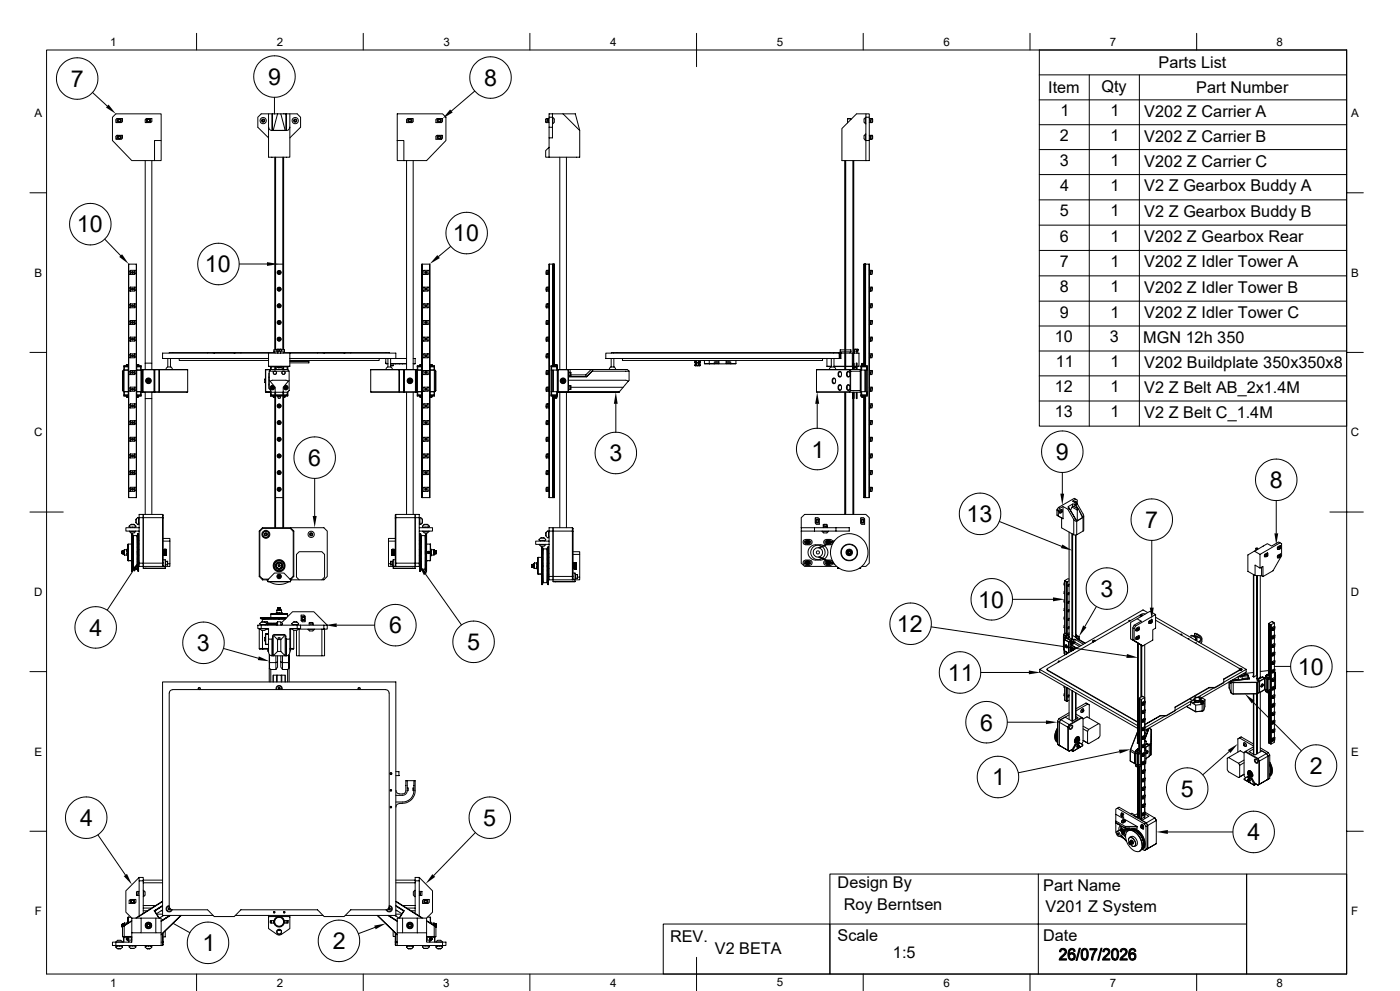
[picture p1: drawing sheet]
<svg xmlns="http://www.w3.org/2000/svg" width="420mm" height="297mm" viewBox="0 0 420 297" stroke-linecap="round" stroke-linejoin="round" font-family="sans-serif">
<defs><g id="words">
<g font-size="7">
<text x="21.2" y="26">7</text>
<text x="80.4" y="25.4">9</text>
<text x="145.2" y="25.7">8</text>
<text x="23" y="69.7">10</text>
<text x="135.9" y="72.3">10</text>
<text x="61.5" y="81.6">10</text>
<text x="243.5" y="137.1">1</text>
<text x="316.7" y="137.9">9</text>
<text x="92.5" y="139.7">6</text>
<text x="182.8" y="138.3">3</text>
<text x="381" y="146.3">8</text>
<text x="289.9" y="156.5">13</text>
<text x="343.6" y="158.2">7</text>
<text x="330.1" y="178.9">3</text>
<text x="293.5" y="182.1">10</text>
<text x="26.9" y="190.6">4</text>
<text x="116.7" y="189.9">6</text>
<text x="269.1" y="189.4">12</text>
<text x="59.1" y="195.1">3</text>
<text x="140.1" y="194.8">5</text>
<text x="389.3" y="202.2">10</text>
<text x="284.4" y="204">11</text>
<text x="294" y="218.9">6</text>
<text x="392.9" y="231.9">2</text>
<text x="297.7" y="235.4">1</text>
<text x="354.2" y="238.8">5</text>
<text x="24" y="247.6">4</text>
<text x="145" y="247.5">5</text>
<text x="374.3" y="251.8">4</text>
<text x="60.7" y="285.1">1</text>
<text x="99.8" y="284.5">2</text>
</g>
<g font-size="4.9">
<text x="347.5" y="20.4">Parts List</text>
<text x="314.5" y="27.9">Item</text>
<text x="330.4" y="27.4">Qty</text>
<text x="358.8" y="27.9">Part Number</text>
<text x="318.1" y="34.8">1</text>
<text x="333.1" y="34.8">1</text>
<text x="343.3" y="35">V202 Z Carrier A</text>
<text x="318" y="42.3">2</text>
<text x="333.1" y="42.3">1</text>
<text x="343.3" y="42.4">V202 Z Carrier B</text>
<text x="317.9" y="49.7">3</text>
<text x="333.1" y="49.7">1</text>
<text x="343.3" y="49.9">V202 Z Carrier C</text>
<text x="318" y="57.2">4</text>
<text x="333.1" y="57.2">1</text>
<text x="343.3" y="57.4">V2 Z Gearbox Buddy A</text>
<text x="317.9" y="64.8">5</text>
<text x="333.1" y="64.8">1</text>
<text x="343.3" y="64.9">V2 Z Gearbox Buddy B</text>
<text x="318" y="72.4">6</text>
<text x="333.1" y="72.4">1</text>
<text x="343.3" y="72.6">V202 Z Gearbox Rear</text>
<text x="317.9" y="80">7</text>
<text x="333.1" y="80">1</text>
<text x="343.3" y="80.1">V202 Z Idler Tower A</text>
<text x="317.9" y="87.6">8</text>
<text x="333.1" y="87.6">1</text>
<text x="343.3" y="87.7">V202 Z Idler Tower B</text>
<text x="317.9" y="95.2">9</text>
<text x="333.1" y="95.2">1</text>
<text x="343.3" y="95.3">V202 Z Idler Tower C</text>
<text x="316.4" y="102.6">10</text>
<text x="332.9" y="102.6">3</text>
<text x="342.9" y="102.8">MGN 12h 350</text>
<text x="316.7" y="110.1">11</text>
<text x="333.1" y="110.1">1</text>
<text x="343.3" y="110.2">V202 Buildplate 350x350x8</text>
<text x="316.4" y="117.6">12</text>
<text x="333.1" y="117.6">1</text>
<text x="343.3" y="117.7">V2 Z Belt AB_2x1.4M</text>
<text x="316.4" y="125.1">13</text>
<text x="333.1" y="125.1">1</text>
<text x="343.3" y="125.3">V2 Z Belt C_1.4M</text>
<text x="251.2" y="266.3">Design By</text>
<text x="312.9" y="267.2">Part Name</text>
<text x="253.1" y="272.8">Roy Berntsen</text>
<text x="313.6" y="273.4">V201 Z System</text>
<text x="312.9" y="281.9">Date</text>
<text x="201" y="282.3">REV.</text>
<text x="214.5" y="286">V2 BETA</text>
<text x="251.2" y="282">Scale</text>
<text x="267.9" y="287.1">1:5</text>
</g>
<g font-size="3.5">
<text x="33" y="13.7">1</text>
<text x="83" y="13.7">2</text>
<text x="133" y="13.7">3</text>
<text x="183" y="13.7">4</text>
<text x="233" y="13.7">5</text>
<text x="283" y="13.7">6</text>
<text x="333" y="13.7">7</text>
<text x="383" y="13.7">8</text>
<text x="10.3" y="35.1">A</text>
<text x="405.3" y="35.1">A</text>
<text x="10.3" y="83">B</text>
<text x="405.3" y="83">B</text>
<text x="10.2" y="130.8">C</text>
<text x="405.2" y="130.8">C</text>
<text x="10.2" y="178.6">D</text>
<text x="405.2" y="178.6">D</text>
<text x="10.3" y="226.4">E</text>
<text x="405.3" y="226.4">E</text>
<text x="10.4" y="274.3">F</text>
<text x="405.4" y="274.3">F</text>
<text x="33" y="295.7">1</text>
<text x="83" y="295.7">2</text>
<text x="133" y="295.7">3</text>
<text x="183" y="295.7">4</text>
<text x="233" y="295.7">5</text>
<text x="283" y="295.7">6</text>
<text x="333" y="295.7">7</text>
<text x="383" y="295.7">8</text>
</g>
</g></defs>
<g fill="none" stroke="#000" stroke-width=".3">
<path d="M14 15h390v276.9h-390zM59 10v5M109 10v5M159 10v5M209 10v10M259 10v5M309 10v5M359 10v5M404 15h-92.2v112.7h92.2M27.8 27.7l4.4 4.1M34.9 35.7l.2-.1v1.1h-.3zM35.1 35.5h1.6v.8l-.3 .4"/>
<path d="M36.4 35.5v1.2h-1.3M43.7 35.7l.2-.1v1.1h-.3zM43.9 35.5h1.7v.8l-.4 .4M45.2 35.5v1.2h-1.3M78.8 35.8l-.2 .4M78.8 35.8h.3M78.8 35.9h.3M78.8 35.9l-.2 .3M79.1 35.8l.2 .3-.2 .3h-.3l-.2-.2M79.1 35.9a.34 .34 0 0 1 0 .5 .34 .34 0 0 1-.5-.2M80.6 34.1v13h6.4v-9M80.6 38.1l.3 .7 .7 .3"/>
<path d="M81.6 34.1v5M81.6 39.1h4.3M81.7 34.1h-3.3l-1.1 1v3l3.3 3.2M81.7 34.1h.6M81.7 34.1v5M82.3 34.1h1M82.3 29.2v4.9M82.8 39.1h.1M83.3 34.1h.9l1.4 5h-3.6zM84.2 34.1h1.6M84.8 39.1h.1M85.8 39.1v-5h.1v5"/>
<path d="M85.9 34.1h3.3l1 1v3l-3.2 3.2M86.9 38.1l-.5 .9-.5 .1M87 34.1v4M88.4 35.9h.3M88.4 35.9l-.2 .3M88.4 35.8h.3M88.4 35.8l-.2 .4M88.7 35.9a.34 .34 0 0 1 0 .5 .34 .34 0 0 1-.5-.2M88.7 35.8l.2 .3-.2 .3h-.3l-.2-.2M122.3 35.6l-.3 .3v.8h1.6v-1.2h.4v.8l-.4 .4M123.6 35.5h-1.3v1.2M131.1 35.6l-.3 .3v.8h1.6v-1.2h.4v.8l-.4 .4"/>
<path d="M132.4 35.5h-1.3v1.2M142.4 27.3l-7 6M163.8 35.6v1M164.3 35.5h-.5v1.2h.7v-1.2h-.2l-.1 .9-.4 .3M164.5 36.7h.2M164.5 35.5h.2M165.7 37.1h.1M165.7 34.1v1h-1M165.7 38.1v3.2h-1M165.8 35.2l.4 .5M165.8 37.1l-.1-1.9v2.9h-1M166.3 35.6v.1a1.09 1.09 0 0 1-.5 1.4"/>
<path d="M169 34.2l3.6-.1 1.3 5M254.3 35.6h1M254.3 35.6v1.2M255.3 35.6v.2M259.2 35.6v1M259.2 36.6l.5 .5M259.7 35.2l-.5 .5M259.7 37.1h.1M259.8 34.1h1v1h-1zM259.8 34.1h-2.8l-4.4 4.4v9.6h8.2v-6M260.8 35.1v7h-1v-6.9l-.1 1.9M260.8 36.7h.1"/>
<path d="M260.8 35.5h.1M261.7 35.6v1M261.7 35.6l-.4 .3M261.7 35.5h-.8v1.2h.3M261.7 35.5v1.2h-.5v-.8M311.8 22.4h92.2M311.8 29.9h92.2M311.8 37.4h92.2M326.8 22.4v105.3M341.8 22.4v105.3M9 57.8h5M34.9 40.7l.2-.1v1.1h-.3z"/>
<path d="M35.1 40.6h1.6v.7l-.3 .4M36.4 40.6v1.1h-1.3M43.6 48.1v62.6M45.6 48.1v60.7M46.4 42.1h1.9v6h-1.9zM48.3 42.1v-8h-13.5l-1.1 1v7l5.8 6h6.9M82.4 47.1v57.8M82.7 47.1v57.8M84.8 47.1v57.8M85.1 47.1v57.8M119.2 42.1v-8h13.6l1 1v7l-5.8 6h-6.8M119.2 42.1v6h2"/>
<path d="M119.2 42.1h2v6M122 48.1v62.6M124 48.1v62.6M131.1 40.6l-.3 .3v.8h1.6v-1.1h.4v.7l-.4 .4M132.4 40.6h-1.3v1.1M164.7 44.2l-1 .9v2h1v-13h4.2l5 5v8h-9.2M167.9 47.1v63.6M169.9 47.1v63.6M253.4 48.1v62.6M253.7 48.1v62.6M255.9 48.1v62.6v-1.9h.3v1.9M256.1 48.1v62.6"/>
<path d="M259.2 40.6v1M259.2 41.6l.5 .5M259.7 40.2l-.5 .5M259.7 40.2v1.9M259.7 42.1h.1M259.7 40.2h.1M259.8 42.1v6M260.8 41.7h.1M260.8 40.6h.1M261.7 40.6l-.4 .3M261.7 40.6v1M261.7 40.6h-.8v1.1h.3"/>
<path d="M261.7 40.6v1.1h-.5v-.8M311.8 44.8h92.2M311.8 52.3h92.2M311.8 59.9h92.2M404 57.8h5M31.5 71.7l4.7 4.9M38.6 79.2h2.3v69.9h-2.3zM38.6 79.2v69.9M40.9 79.2v69.9M71.8 79.1h8.3M82.7 79.2h2.1M126.6 79.2h2.3v69.9h-2.3z"/>
<path d="M128.9 79.2v69.9M135.2 73.9l-3.6 3M164.8 79.2v69.9M165.8 79.2v30.4M165.9 79.2v30.4M166 79.2v30.4M166.2 79.2v30.4M259.2 79.2h1.5l.1 69.9h-1.6v-30.4M259.2 79.2v30.4M259.5 79.2v30.4M259.6 79.2v30.4M311.8 67.5h92.2"/>
<path d="M311.8 75.1h92.2M38.7 81.4v.9h.5v-1.3h1.6v.8M39.2 96.1l-.4 .3M39.2 91.1l-.4 .3M39.2 86.1l-.4 .3M39.2 81.1l-.4 .3M39.2 96.1h1.6v.8M39.2 96.1v1.1h-.5v-.8M39.2 91.1h1.6v.8M39.2 91.1v1.1h-.5v-.8M39.2 86.1h1.6v.7M39.2 86.1v1.1h-.5v-.8"/>
<path d="M40.3 96.1v1.1h-1.1M40.3 91.1v1.1h-1.1M40.3 86.1v1.1h-1.1M40.3 81v1.3h-1.1M40.7 96.9l-.4 .3M40.7 91.9l-.4 .3M40.7 86.8l-.4 .4M40.7 81.8l-.4 .4M126.7 81.4v.9h.5v-1.3h1.6l-.1 1-.3 .2M127.2 96.1l-.4 .3M127.2 91.1l-.4 .3M127.2 86.1l-.4 .3"/>
<path d="M127.2 81.1l-.4 .3M127.2 96.1h1.6l-.1 .9-.3 .2M127.2 96.1v1.1h-.5v-.8M127.2 91.1h1.6l-.1 .9-.3 .2M127.2 91.1v1.1h-.5v-.8M127.2 86.1h1.6l-.1 .9-.3 .2M127.2 86.1v1.1h-.5v-.8M128.4 96.1v1.1h-1.2M128.4 91.1v1.1h-1.2M128.4 86.1v1.1h-1.2M128.4 81v1.3h-1.2M163.9 81.3v.7"/>
<path d="M163.9 86.4v.6M163.9 91.4v.5M163.9 96.4v.5M164.3 81.8l-.4 .4M164.3 86.8l-.4 .4M164.3 91.9l-.4 .3M164.3 96.9l-.4 .3M164.3 81h.3v1.3h-.7v-1.3h.4v.8M164.3 86.1h.3v1.1h-.7M164.3 86.8v-.7h-.4v1.1M164.3 91.1h.3v1.1h-.7M164.3 91.9v-.8h-.4v1.1"/>
<path d="M164.3 96.1h.3v1.1h-.7M164.3 96.9v-.8h-.4v1.1M164.6 81h.1M164.6 82.3h.1M164.6 86.1h.1M164.6 87.2h.1M164.6 91.1h.1M164.6 92.2h.1M164.6 96.1h.1M164.6 97.2h.1M260.8 81h.1M260.8 82.3h.1"/>
<path d="M260.8 86.1h.1M260.8 87.2h.1M260.8 91.1h.1M260.8 92.2h.1M260.8 96.1h.1M260.8 97.2h.1M261.4 96.2l.2-.1v1.1h-.4zM261.4 91.2l.2-.1v1.1h-.4zM261.4 86.2l.2-.1v1.1h-.4zM261.6 96.1h-.7v1.1h.3M261.6 91.1h-.7v1.1h.3M261.6 86.1h-.7v1.1h.3"/>
<path d="M261.6 96.4v.5M261.6 91.4v.5M261.6 86.4v.6M261.6 81.3v.7M261.6 81.1l-.3 .2-.1 1h.4v-1.3h-.7v1.3h.3M311.8 82.7h92.2M311.8 90.3h92.2M311.8 97.7h92.2M9 105.6h5M36.7 111.3v5.8zM36.7 117.1l.3 .2M36.9 117l.1 .2"/>
<path d="M37 111.1l-.1 .2M37 117.4l.3 1.3M37.1 117.4h.1M37.2 110.8l-.5 .5M37.2 118.4h.1M37.2 109.9h.1M37.2 110.9h1.3v6.5h-1.3zM37.3 109.6l-.3 1.3v6.5M37.3 109.6h1.2v.3h-1.2zM37.3 109.9h1.2v1h-1.2zM37.3 117.4h1.2v1h-1.2zM37.3 118.4h1.2v.3h-1.2z"/>
<path d="M37.8 118.7l.1 .2M37.9 109.4h.1M37.9 109.4l-.1 .2M37.9 109.4h.3M37.9 118.9l.3 .1M38.1 109.4h.1M38.1 118.9h.1M38.2 109.4h.1M38.2 118.9h.1M38.2 118.9h.2M38.2 109.4h.2M38.3 118.9h.1"/>
<path d="M38.3 109.4h.1M38.3 119h.3M38.3 118.9v.1M38.5 118.4h.1M38.5 118.7h.1M38.5 117.4h.1M38.5 109.6h.1M38.5 109.9h.1M38.5 110.9h.1M38.6 109.3l-.3 .1M38.7 116.5v.8h.5v-1.3h1.6v.8M38.7 106.5v.7h.5v-1.2h1.6v.8"/>
<path d="M39.2 116.1l-.4 .4M39.2 111.1l-.4 .4M39.2 106.1l-.4 .4M39.2 101l-.4 .4M39.2 111h1.6v.8M39.2 111v1.3h-.5v-.8M39.2 101h1.6v.9M39.2 101v1.2h-.5v-.8M40.3 116v1.3h-1.1M40.3 111v1.3h-1.1M40.3 106v1.2h-1.1M40.3 101v1.2h-1.1"/>
<path d="M40.7 116.8l-.4 .4M40.7 111.8l-.4 .4M40.7 106.8l-.4 .4M40.7 101.9l-.4 .3M40.9 118.4h.1M40.9 118.7h.1M40.9 117.4h.1M40.9 109.6h.1M40.9 109.9h.1M40.9 110.9h.1M40.9 109.3l.3 .1M40.9 119h.3"/>
<path d="M41 109.6h1.2v.3h-1.2zM41 109.9h1.2v1h-1.2zM41 110.9h1.3v6.5h-1.3zM41 117.4h1.2v1h-1.2zM41 118.4h1.2v.3h-1.2zM41.1 109.4h.2M41.1 118.9h.2M41.2 109.4h.1M41.2 118.9h.1M41.2 118.9v.1M41.3 109.4l.3-.1 .1 .3M41.3 118.9h.1"/>
<path d="M41.3 109.4h.1M41.6 118.9l-.3 .1M41.6 109.4h.1M41.7 118.7l-.1 .2M42.2 118.4h.1M42.2 109.6l.1 1.3h.2v6.5l-.3 1.3M42.2 109.9h.1M42.3 110.7l14 .1M42.3 110.8h.4v6.6h-.4M42.8 117.4h.1M42.7 110.7h.1M42.8 110.8v6.6z"/>
<path d="M42.8 111.9h.1M42.8 111.5h.1M42.8 116.3h.1M42.8 116.8h.1M42.9 110.8h.1M42.8 117.4l.1 .2zM42.9 110.8h3.3v6.6h-3.3zM43.6 119.5v34.7M43.6 108.8h2v1.9M43.6 117.6v1.9h2v-1.9M45.6 119.5v34.7M46.2 110.8h.1"/>
<path d="M46.2 117.4h.1M46.3 111.9h.1M46.3 111.5h.1M46.3 110.8h.1M46.3 116.3h.1M46.3 116.8h.1M46.4 110.8l-.1 6.6zM46.4 117.4v.2zM46.4 110.8h1.3v6.6h-1.3zM46.4 110.8h.1M47.7 117.4h.1zM47.7 110.7l.1 .1z"/>
<path d="M50.2 110h.1a.98 .98 0 0 1 1.4 .7M50.2 110l-.4 .7M50.3 107.4v2.6M50.8 105.8v-.1h11.5v.1M51.1 107.4v2.6M53.8 107.4v.6h26.8M56.3 110.8l-.1 6.8h-13.9M56.3 110.8h-8.5v6.6h8.5M62.3 105.7h2M70.3 105.7h-6v.1M72.3 105.7h-2v.1M72.3 105.7v.1"/>
<path d="M72.3 105.7h10M79.5 113.6l.1 1.1M79.5 113.6v1.1M79.5 113.6h.1M79.6 117.4l.1 .2zM79.6 110.8v6.6M79.6 110.8h.1M79.7 110.7l1.5 .1M80.6 105.8h6.4M80.6 105.8v4h6.4l-2.8 .1v.3M80.6 105.8h-31.8v1.6h31.8M80.6 109.8l2.8 .1v.3"/>
<path d="M80.6 112.9l.2 .3M80.8 111.3h1.5M80.8 111.3l.4-.6h4.8l.7 .6h-1.5M80.8 114v2.3l.4 .5v.6l1.5 .2M80.8 115.1l-.2 .3M80.8 111.8l-.2 4.6 .6 .5v.5M80.8 111.3v2.7l.3 .3M81.1 114.3l1.4 1.8 .2 1.5M81.1 114.3l.6-.3h4.1l.6 .3M81.1 116.7v.1M81.2 110.8h-1.5v6.6h1.5M81.2 117.4l-1.5 .2"/>
<path d="M81.2 109.9v1M81.2 116.8v1.9h.2M81.4 117.6v1.1h1M81.4 109.9h.1M81.9 118.7v.2M82 118.9h.2M82 115.6a.66 .66 0 0 0-.9 .4 .66 .66 0 0 0 .7 .8 .66 .66 0 0 0 .6-.8M82.2 118.9h.2M82.2 118.9h.1M82.2 105.5h1.2M82.3 111.3h.4M82.3 111.3a.51 .51 0 0 0-.2 .7 .51 .51 0 0 0 .8 0 .51 .51 0 0 0-.2-.7"/>
<path d="M82.3 118.9l.1 .1M82.4 110.7v-.8h-1v.8M82.4 117.6v40.6M82.4 118.4h-1.2M82.7 109.9v.8M82.7 117.6v40.6M82.7 118.7h2.1M82.7 111.3h2.1M83.1 104.7h1M83.1 104.7v.5h.6v-.5M83.1 104.9h-.9v.6l.4 .3M83.2 109.9h1.1"/>
<path d="M83.4 110.2h.8M83.4 110l-.5 .3-.1 .4M83.4 105.2v.6M83.4 118.7v.2l.2-.2M83.4 118.9v.3M83.4 119.2l.2 .2 .5-.2M83.6 118.9h.3M83.9 118.7v.2M84.1 104.7h.4M84.1 118.9v.3M84.2 105.2v.6M84.2 110h.1"/>
<path d="M84.2 105.5h1.1M84.2 118.7l-.3 .2M84.2 110l.5 .7M84.5 104.7v.5h-.8M84.5 104.9h.8v.6M84.8 109.9v.8M84.8 118.4h-2.1M85.1 109.9v.8M85.1 117.6v40.6M85.1 118.4h1.3v.3h-.3M85.1 109.9h1v.8M85.1 109.9h1.3v.9"/>
<path d="M85.2 118.9h.1M85.2 118.9l-.1 .1M85.2 105.7h10.1M85.3 118.9h-.1M85.3 118.9h.3M85.3 105.5l-.3 .3M85.5 115.6a.66 .66 0 0 1 .9 .4 .66 .66 0 0 1-.7 .8 .66 .66 0 0 1-.6-.8M85.6 118.7v.2M86.1 117.6v.8M86.1 118.4v.3h-1M86.4 117.4v1h-.3M86.4 110.9h.1"/>
<path d="M86.4 114.3l-1.4 1.8-.2 1.5v40.6M86.4 117.3v.1M86.4 110.9v.1M86.7 111.3v5.8l-.4 .5h-3.6M86.7 114l-.3 .3M87 105.8h31.7v1.6M87 105.8v4M87 107.4h31.7M87 108.3h5.7v.5h-5.7M97.2 105.7h-1.9v.1M103.3 105.7h-6.1v.1M105.2 105.7h11.6v.1"/>
<path d="M105.2 105.7h-1.9v.1M105.2 105.7v.1M111.2 110.8h8.5v6.6h-8.5M111.2 110.8l.1 6.8h13.9M113.7 107.4v.6h-26.7M115.7 107.4v1.6M115.8 110.7a1 1 0 0 1 1-.7 1 1 0 0 1 .9 .7M116.4 107.4v2.6M116.4 109h-.7l.7 .1M117.2 107.4v2.6M117.2 109.6h.7zM117.2 109h4.8"/>
<path d="M117.2 109.1h4.8M117.3 109.1v.5M117.9 109.1v.5M118.7 107.4h3.3M119.7 117.4l.1 .2zM119.7 110.8h.1zM119.8 110.8h1.4l-.1 6.6h-1.3zM121.1 117.4h.1M121.2 110.8v6.6zM121.2 111.9h.1M121.2 111.5h.1M121.2 116.3h.1"/>
<path d="M121.2 116.8h.1M121.3 110.8h.1M121.2 117.4l.1 .2zM121.3 110.8h3.3v6.6h-3.3zM122 117.6v36.6M124 117.6v36.6M124 109h.5M124 107.4h.5v1.6M124.5 109l-.5 .1M124.6 110.8h.1M124.6 117.4h.1M124.7 110.8l.1 6.6z"/>
<path d="M124.7 111.9h.1M124.7 111.5h.1M124.7 116.3h.1M124.7 116.8h.1M124.7 117.4h.1M125.2 110.7l-14 .1M125.2 109.9h.1M125.2 117.4l.1 1.3M125.2 118.4h.1M125.2 110.8h-.4v6.6h.4M125.2 110.9h-.1v6.5h.1M125.2 110.9h1.3v6.5h-1.3z"/>
<path d="M125.3 109.6l-.1 1.3M125.3 109.6h1.2v.3h-1.2zM125.3 109.9h1.2v1h-1.2zM125.3 117.4h1.2v1h-1.2zM125.3 118.4h1.2v.3h-1.2zM125.9 109.5v.1M125.9 118.7v.1M125.9 109.4h.1M125.9 118.8v.1M125.9 118.9l.3 .1M125.9 109.4v.1M125.9 118.9h.1"/>
<path d="M126.2 118.9h.1M126.2 109.4h.1M126.2 118.9v.1M126.2 109.4h-.3M126.3 109.4h.1M126.3 118.9v.1M126.4 118.9h-.1M126.5 109.6h.1M126.5 109.9h.1M126.5 110.9h.1M126.5 118.4h.1M126.5 118.7h.1"/>
<path d="M126.6 109.3l-.3 .1M126.6 119h-.3M126.6 117.4h-.1M126.7 116.5v.8h.5v-1.3h1.6l-.1 1-.3 .2M126.7 106.5v.7h.5v-1.2h1.6l-.1 1-.3 .2M127.2 116.1l-.4 .4M127.2 111.1l-.4 .4M127.2 106.1l-.4 .4M127.2 101l-.4 .4M127.2 111h1.6l-.1 1-.3 .2M127.2 111v1.3h-.5v-.8M127.2 101h1.6l-.1 1-.3 .2"/>
<path d="M127.2 101v1.2h-.5v-.8M128.4 116v1.3h-1.2M128.4 111v1.3h-1.2M128.4 106v1.2h-1.2M128.4 101v1.2h-1.2M128.9 109.6h.1M128.9 109.9h.1M128.9 110.9h.1M128.9 109.3l.3 .1M128.9 119h.3M128.9 118.4h.1M128.9 118.7h.1"/>
<path d="M129 109.6h1.2v.3h-1.2zM129 109.9h1.2v1h-1.2zM129 110.9h1.3v6.5h-1.3zM129 117.4h1.2v1h-1.2zM129 118.4h1.2v.3h-1.2zM129 117.4h-.1M129.2 118.9v.1M129.2 109.4h.1M129.2 118.9h.1M129.3 109.4h.3M129.3 109.4h.1M129.3 118.9h.1"/>
<path d="M129.3 118.9v.1M129.6 109.4v.1M129.6 109.4h.1M129.6 118.8v.1M129.7 109.5v.1M129.7 118.7v.1M129.7 118.9l-.4 .1M130.2 109.6l.1 1.3M130.2 109.9h.1M130.2 118.4h.1M130.3 110.9h.2v6.5M130.3 117.4h.2"/>
<path d="M130.3 117.4l-.1 1.3M130.3 110.8l.5 .5M130.4 117.4h-.1M130.5 111.1l.1 .2M130.6 117l-.1 .2M130.8 117.1v-5.8v5.8l-.3 .2M163.9 101.3v.6M163.9 106.3v.6M163.9 111.3v.6M163.9 116.3v.7M164.3 101.9l-.4 .3M164.3 106.8l-.4 .4"/>
<path d="M164.3 111.8l-.4 .4M164.3 116.8l-.4 .4M164.3 101h.3v1.2h-.7M164.3 101.9v-.9h-.4v1.2M164.3 106h.3v1.2h-.7M164.3 106.8v-.8h-.4v1.2M164.3 111h.3v1.3h-.7v-1.3h.4v.8M164.3 116h.3v1.3h-.7v-1.3h.4v.8M164.6 101h.1M164.6 102.2h.1M164.6 106h.1M164.6 107.2h.1"/>
<path d="M164.6 111h.1M164.6 112.3h.1M164.6 116h.1M164.6 117.3h.1M165.3 117.4h.2v1M165.3 110.9v7.8h.2M165.3 118.4h.2M165.5 109.6h-.2l.2 .3h-.2v1M165.5 118.4h1.5v.3h-1.5zM165.5 110.9h.3v6.5h-.3zM165.5 109.6h1.5v.3h-1.5zM165.8 117.4h.2"/>
<path d="M165.8 110.9h.2M165.8 118.7v30.4M165.9 118.7v30.4M166 118.7v30.4M166 110.9h1.2v6.5h-1.2zM166.2 118.7v30.4M166.3 109.6v-30.4h-1.6v69.9h1.5M166.3 118.7l-.1 30.4M166.4 118.8v.1M166.4 118.9h.2M166.6 109.4l-.1-.1-.1 .2M166.6 109.4h.2"/>
<path d="M166.6 118.9h.2M166.6 118.9h.1M166.7 118.9h.1M166.8 119h.1M166.8 118.9h.1M166.8 118.9v.1M166.8 109.3l-.2 .1M166.8 109.3h.1M166.9 119l.1-.1v.5l-.6-.2M166.9 109.3l.2 .3M167 118.4h.2M167 109.6h.2v1.3"/>
<path d="M167 109.9h.2M167 117.4v1h-1.5M167 109.9h-1.5v1h-.2M167 109.9v1M167.1 118.9h.1M167.1 118.7l-.1 .2M167.2 110.9h.1M167.2 117.4h.1M167.2 117.4v1M167.2 118.4v.3h-.2M167.3 110.8l.1-.1zM167.3 110.7h3.2v6.9h-3.2z"/>
<path d="M167.4 110.8h3v6.8l-3.1-.2zM167.9 117.6v40.6M169.9 117.6v40.6M170.4 110.8h.1M170.5 111.5l.1 1.4M170.5 115.4v1.4M170.5 110.7h7.5M170.5 117.4h15.3M170.5 112.9h5.4M170.5 114h17.2l.7 .3M170.6 115.6h.6M170.6 112.6l.1 .1"/>
<path d="M170.6 116.7h.1M170.7 111.6v1.1M170.7 115.6v1.1M170.7 112.7h.5M170.7 116.7h.5M170.7 112.7h-.1M171 110.7v.9M171.2 111.6v1.1M171.2 111.6h-.6M171.2 111.6h.1M171.2 115.6h.1M171.2 115.6v1.1"/>
<path d="M171.2 116.7h.1M171.2 116.1h15.7M171.2 112.4h4.5M175.9 112.9h-5.4M175.9 112.9l1.7-1.7-1.6 1.7M177.3 110.7l-1.6 1.7 .2 .5M178 110.7h10.2l.5 .6h-11M178 110.7l-.4 .5M181.7 105.8h70.1v1.6h-70.1zM182.8 110.7a1 1 0 0 1 .9-.7 1 1 0 0 1 1 .7M183.3 107.4v2.6M183.4 105.7v.1"/>
<path d="M183.5 105.7h-.1M183.5 105.7h.5M184 105.7h66.1M184 105.7v.1M184.1 107.4v2.6M186.7 107.4v.6h60.1v-.6M188.4 114.3l-2.7 3.3h-15.2M188.7 111.2v2.8l-.3 .3M208.4 109.6h1.7M208.4 109.6h1.2M208.4 108.5h.4M208.4 108.5l.9 .1"/>
<path d="M208.4 108v.5M208.8 109.6v-.5h.8v.5M208.8 108.6v.5h-.4v.5M208.8 108.5l.5 .1M208.8 108v.5M209.3 108.6h.5M209.6 108.6v.5h.5v.5h-.5M209.6 108.5l-.3 .1M209.6 108.5l.2 .1M209.6 108v.5M210.1 108.5l-.3 .1M210.1 108v.5"/>
<path d="M211.3 108v1M212.8 109l.1 .1M212.8 108v1M212.8 109h2.8M212.8 109h-1.5l1.6 .1M212.9 109.1h2.7M215.6 108.5h-1.4h1.4M215.6 108v1.1h2.2v-1.1M217.8 108.5h1.4h-1.4M217.8 109h3M220.8 109l-3 .1M220.8 108v1"/>
<path d="M244.9 110.8l.1 6.8h13.3M244.9 110.8h9.9M248.1 107.4v2.4M249.4 109.8h-1.3l1.3 .1M249.4 107.4v2.6M249.8 113.5l.5-.2 .4 .5-.1 .8-.4 .4-.6-.6zM250.1 105.7h2v.1M250.1 105.7v.1M250.2 109.9h3.2M250.2 107.4v2.6M250.2 109.8h3.2M250.3 110l.4 .7"/>
<path d="M250.3 110h-.1a.98 .98 0 0 0-1.4 .7M250.5 113.5h-.4l-.3 .5 .1 .7 .6 .1M251.5 115.5l.6-.2 .3 .5v.7l-.4 .5-.6-.5zM251.7 111.4h.5l.2 .4v.7l-.3 .5-.4-.1-.3-.4v-.7zM251.8 105.8h.3M252.1 105.8h1.3M252.1 105.8v1.6M252.1 105.5h1.3M252.3 105.8v1.6h-.5M252.3 111.5l-.4-.1-.4 .6 .2 .7 .6 .1M252.3 115.5l-.5-.1-.3 .6 .2 .7 .6 .1M253.4 104.9h-1.3v.6l.4 .3"/>
<path d="M253.4 117.6v36.6M253.7 105.8h2.2M253.7 109.8l1.9 .1M253.7 109.9h2.2M253.7 104.9h1.6v.6M253.7 105.5h1.6M253.7 117.6v36.6M254.1 115.5l.5-.2 .3 .4 .1 .8-.4 .5-.6-.5zM254.2 111.4h.5l.3 .4-.1 .8-.3 .4-.3-.1-.3-.4v-.7zM254.8 110.8l.3 .5v5.7l-.3 .4h-9.9M254.8 115.5l-.4-.1-.3 .6 .2 .7 .5 .1M254.8 111.5l-.4-.1-.3 .6 .2 .7 .5 .1"/>
<path d="M255.1 111.3v5.7M255.3 105.5l-.4 .3M255.7 105.8v4h.2M256.1 105.8h1.6v4l-.6 .1M256.1 105.2h.2v.6M256.1 117.6v36.6M256.2 109.9h.7M256.2 109.8h.7M256.2 117.6v1.9h-.3v-1.9v36.6M256.3 109.9l.1 .3h.5M256.3 110.2h.6M256.3 104.7h-.2h1.4"/>
<path d="M256.3 104.7h1.2M256.3 104.7v.5h.8v-.5M256.9 110.7v-1.9h.2v1.9M256.9 117.6v1.9h.2v-1.9M257.1 109.8h.6M257.5 104.7v.5h-.4v.6M258.1 111.3v5.8zM258.1 110.7l-13.2 .1M258.1 110.7h.2M258.1 110.7v.6h-2.9l-.4-.5M258.1 110.7l.1 .1M258.2 117.4l.1 1.3h.2"/>
<path d="M258.2 117.4l-.1 .2v-.5h-2.9l-.3 .5-.1-.2M258.2 110.8v.5M258.2 117v.4M258.2 110.8h.1M258.2 117.4h.1M258.3 118.4h.2M258.3 109.9h.2M258.3 109.9l-.1 1M258.3 110.9h1.2v6.5h-1.2zM258.4 118.7v.2M258.4 109.4h.1M258.4 109.4h.3"/>
<path d="M258.4 109.4v.2M258.4 118.9h.3M258.5 109.6h-.2v.3M258.5 109.6h1.5v.3h-1.5zM258.5 118.4h1.5v.3h-1.5zM258.5 117.4v1M258.7 109.4h.1M258.7 109.4h.2M258.7 118.9h.2M258.8 118.9h-.1M258.9 109.4h.2M258.9 109.4h.1"/>
<path d="M258.9 118.9h.3M258.9 118.9h.1M259.1 109.1l-.6-.2-.1 .5M259.1 109.4h.1M259.1 109.4l.1 .1M259.1 109.1v.3M259.2 118.8l-.1 .1M259.2 118.7v30.4M259.5 110.9h.2M259.5 117.4h.2M259.5 118.7v30.4M259.6 118.7v30.4"/>
<path d="M259.7 110.9h.3v6.5h-.3zM260 109.9h-1.5v1M260 109.6h.2v7.8M260 109.9h.2M260 109.9v1h.2M260.2 117.4h-.2v1h-1.5M260.2 117.4v1h-.2l.2 .3h-.2M260.8 101h.1M260.8 102.2h.1M260.8 106h.1M260.8 107.2h.1M260.8 111h.1"/>
<path d="M260.8 112.3h.1M260.8 116h.1M260.8 117.3h.1M261.4 111.2l.2-.1v1.2h-.4zM261.4 101.2l.2-.2v1.2h-.4zM261.6 111h-.7v1.3h.3M261.6 101h-.7v1.2h.3M261.6 116.3v.7M261.6 111.3v.6M261.6 106.3v.6M261.6 101.3v.6M261.6 116.1l-.3 .2-.1 1h.4v-1.3h-.7v1.3h.3"/>
<path d="M261.6 106.1l-.3 .2-.1 .9h.4v-1.2h-.7v1.2h.3M311.8 105.2h92.2M311.8 112.6h92.2M404 105.6h5M39.2 136.1l-.4 .3M39.2 131.1l-.4 .3M39.2 126.1l-.4 .3M39.2 121.1l-.4 .4M39.2 136.1h1.6v.8M39.2 136.1v1.1h-.5v-.8M39.2 131.1h1.6v.8M39.2 131.1v1.1h-.5v-.8"/>
<path d="M39.2 126.1h1.6v.8M39.2 126.1v1.2h-.5v-.9M39.2 121h1.6v.8M39.2 121v1.3h-.5v-.8M40.3 136.1v1.1h-1.1M40.3 131.1v1.1h-1.1M40.3 126.1v1.2h-1.1M40.3 121v1.3h-1.1M40.7 136.9l-.4 .3M40.7 131.9l-.4 .3M40.7 126.9l-.4 .4M40.7 121.8l-.4 .4"/>
<path d="M127.2 136.1l-.4 .3M127.2 131.1l-.4 .3M127.2 126.1l-.4 .3M127.2 121.1l-.4 .4M127.2 136.1h1.6l-.1 .9-.3 .2M127.2 136.1v1.1h-.5v-.8M127.2 131.1h1.6l-.1 .9-.3 .2M127.2 131.1v1.1h-.5v-.8M127.2 126.1h1.6l-.1 .9-.3 .3M127.2 126.1v1.2h-.5v-.9M127.2 121h1.6l-.1 1-.3 .2M127.2 121v1.3h-.5v-.8"/>
<path d="M128.4 136.1v1.1h-1.2M128.4 131.1v1.1h-1.2M128.4 126.1v1.2h-1.2M128.4 121v1.3h-1.2M163.9 121.4v.6M163.9 126.4v.6M163.9 131.4v.6M163.9 136.4v.5M164.3 121.8l-.4 .4M164.3 126.9l-.4 .4M164.3 131.9l-.4 .3M164.3 136.9l-.4 .3"/>
<path d="M164.3 121h.3v1.3h-.7M164.3 121.8v-.8h-.4v1.3M164.3 126.1h.3v1.2h-.7M164.3 126.9v-.8h-.4v1.2M164.3 131.1h.3v1.1h-.7M164.3 131.9v-.8h-.4v1.1M164.3 136.1h.3v1.1h-.7M164.3 136.9v-.8h-.4v1.1M164.6 121h.1M164.6 122.3h.1M164.6 126.1h.1M164.6 127.3h.1"/>
<path d="M164.6 131.1h.1M164.6 132.2h.1M164.6 136.1h.1M164.6 137.2h.1M184.7 121v8.5M245.2 121v7.4M260.8 121h.1M260.8 122.3h.1M260.8 126.1h.1M260.8 127.3h.1M260.8 131.1h.1M260.8 132.2h.1"/>
<path d="M260.8 136.1h.1M260.8 137.2h.1M261.4 136.2l.2-.1v1.1h-.4zM261.4 131.2l.2-.1v1.1h-.4zM261.4 126.2l.2-.1v1.2h-.4zM261.4 121.2l.2-.1v1.2h-.4zM261.6 136.1h-.7v1.1h.3M261.6 131.1h-.7v1.1h.3M261.6 126.1h-.7v1.2h.3M261.6 121h-.7v1.3h.3M261.6 136.4v.5M261.6 131.4v.6"/>
<path d="M261.6 126.4v.6M261.6 121.4v.6M311.8 120.2h92.2M9 153.5h10M38.7 146.5v.8h.5v-1.2h1.6v.8M38.8 159.3l.5 .4M38.8 159.3h1.9M38.8 159.2v.1M39.2 158v.2M39.2 146.1l-.4 .4M39.2 141.1l-.4 .3M39.2 141.1h1.6v.8"/>
<path d="M39.2 141.1v1.1h-.5v-.8M39.2 157.3h1.1M39.2 159.7h1.1M39.7 159.9v11.3M39.7 159.9l.1 .2v10.9l-.1 .2M40.3 146.1v1.2h-1.1M40.3 141.1v1.1h-1.1M40.3 158h.5v-.3l-.5-.4h-1.1l-.5 .4v.3h1.6v.2M40.7 159.3l-.5 .4M40.7 159.2v.1M40.7 146.9l-.4 .3M40.7 141.9l-.4 .3"/>
<path d="M40.9 155.7v1M41.4 159.9l-.2 .2v10.9l.2 .2M41.4 159.9v11.3M41.6 155.6v-.4h-.3l-.4 .4v1.2l.4 .3h.3v-1.5h.1M41.6 156.8h.1M41.6 157.1h.1M41.7 158.2h-3.9v1h3.9M48.8 154.2v1h-5.8v-1h-1.3v15.6h7.9v.5M48.8 154.2h-5.8v14.6v-13.6h-1.4M48.8 154.2l.1 .1v15.2M48.9 155.2h-.1v13.6h-5.8v1M77.9 159.3l-.1-.1v13.6"/>
<path d="M78.7 158.2l-.9 1M78.8 158.4l-.1-.2h8.5l-.1 .2M79.6 159.9h.3M79.6 159.9a.34 .34 0 0 0-.1 .5 .34 .34 0 0 0 .5 0 .34 .34 0 0 0-.1-.5M79.6 159.9l-.2 .2 .2 .3h.4l-.1-.5M82.7 149.1h2.1M88 159.3l.1-.1-.9-1h10l1 1v13.6l-1 1h-.6M88.1 159.2v13.6l-.1-.1M94.4 143.4v11.2M118.6 155.2v14.3M118.7 155.2v-1l-.1 1M118.7 155.2v13.6l-.1-.1"/>
<path d="M118.7 154.2h5.8v1h-5.8M118.7 155.2h-.1M125.8 155.2h-1.3v13.6v-14.6h1.3v15.6h-1.3v-1h1.3M125.8 158.2h4v1h-4M125.8 156.8h.1M125.8 155.6h.1M125.9 156.8v.3M125.9 155.2h.3l.5 .4v1.2l-.4 .3h-.4v-.3M125.9 155.2v.4M125.9 155.2v1.6M126.1 159.9l.2 .2v10.9l-.2 .2M126.1 159.9v11.3"/>
<path d="M126.7 155.7v1M126.7 146.5v.8h.5v-1.2l1.6-.1-.1 1-.3 .2M126.8 159.3l.5 .4M126.8 159.3h1.9M126.8 159.2v.1M127.2 157.3h1.2l.4 .4v.3h-2.1v-.3zM127.2 158v.2M127.2 146.1l-.4 .4M127.2 141.1l-.4 .3M127.2 141.1h1.6l-.1 .9-.3 .2M127.2 141.1v1.1h-.5v-.8M127.3 157.3h1"/>
<path d="M127.3 159.7h1M127.8 159.9v11.3M127.8 159.9l-.1 .2v10.9l.1 .2M128.4 158v.2M128.4 146.1v1.2h-1.2M128.4 141.1v1.1h-1.2M128.7 159.2v.1M128.7 159.3l-.5 .4M163.8 159.6v1.1M163.9 141.4v.5M163.9 146.3v.6M164.3 141.9l-.4 .3"/>
<path d="M164.3 146.9l-.4 .3M164.3 141.1h.3v1.1h-.7M164.3 141.9v-.8h-.4v1.1M164.3 146.1h.3v1.2h-.7v-1.2h.4v.8M164.5 159.6v-.4h-.3l-.4 .4v1.1l.5 .5h.2v-1.6h.2M164.6 141.1h.1M164.6 142.2h.1M164.6 146.1h.1M164.6 147.3h.1M171.7 158.2v1h-5.8v-1h-1.2v15.6h7.8v.5M171.7 158.2h-5.8v14.6v-13.6h-1.4M171.7 158.2l.2 .2v15.2"/>
<path d="M171.9 159.3l-.2-.1v13.6h-5.8v1M240.4 158.2v-3l1-1h18.4l1 1v13.6l-1 1h-1.3M240.4 159.2v9.6l1 1h9.6M240.4 159.2h10.4M240.4 158.2h3.9M240.4 158.2v1M244.6 155.2h.9l.2 .4h-1.1zM244.6 155.6v1.2h1.2M245.8 155.6v1.5h-.8l-.4-.3M246.6 159.2v.1M246.6 159.3l.5 .4M247 157.3l.4 .3"/>
<path d="M247 157.3v.7h1.2v-.3h-.8M247 157.3h1.2v.4M247 158v.2M247.1 157.3h1M247.1 159.7h1M248.2 158v.2M248.5 159.3l-.5 .4M248.5 159.2l-1.9 .1M250.8 158.2h4v1h-4zM250.8 158.2h-6.5v1M258.2 155.2h.9l.3 .4h-1.2zM258.2 155.6v1.2h1.2"/>
<path d="M259.4 155.6v1.5h-.8l-.4-.3M260.8 141.1h.1M260.8 142.2h.1M260.8 146.1h.1M260.8 147.3h.1M261.4 141.2l.2-.1v1.1h-.4zM261.6 141.1h-.7v1.1h.3M261.6 146.3v.6M261.6 141.4v.5M261.6 146.1l-.3 .2-.1 1h.4v-1.2h-.7v1.2h.3M299.8 156.3l18.7 7.4M317.2 152.5l-.1 .3"/>
<path d="M317.5 154.7l1.4 .8M317.5 152.1l-.4 .8v1.5l1.4 .8v3l3.6 2.1M317.5 153.1v1.6l-.4-.3M317.9 152.4l-.4 .7-.4-.2M318.3 153.4l.2 .1M318.4 153.2l.1-.1a.25 .25 0 0 1 .1 .4 .25 .25 0 0 1-.4 0zM318.4 153.2l-.1 .2M318.6 153.3l-.3 .2M318.6 152.7a.65 .65 0 0 0-.7 .4 .65 .65 0 0 0 .1 .7M318.6 152.8v.6l-.5 .4M318.6 153.3l-.2-.1h.2l-.1 .3h-.2M318.6 152.8a.57 .57 0 0 0-.6 .3 .57 .57 0 0 0 .1 .7"/>
<path d="M318.7 141.6v6.4M318.9 151.8v3.7l-.4-.3M320.3 152.6l1.8 3.1M320.5 151.8v.3M320.7 159.5v31.6M320.7 152.2l2.3 4-2.2-3.8M321.6 152l.4-.3 1.6 .9 1.1 2.6-1.5 .9M321.6 160v31.6M321.7 151.1v.7M321.7 151.1l-1.2 .7M321.8 151.1h.5M322.1 155.7l.6 .5h.3"/>
<path d="M322.1 155.7v4.6M322.3 151.1v.7M322.3 151.1l.2 .1M322.3 150.5l.1-.1a.34 .34 0 0 1 .5 0 .34 .34 0 0 1 0 .5M322.7 150.7l.2 .1M322.7 151.3l.5-.3-1.5-.8 1-.6-.4-.2-4.8 2.7 .4 .3 1-.6 1.4 .8 .5-.2-.3-.6M322.7 149.6l.5 .3v1.1l1.8 3.3-.1 .7M322.8 150.7h.1M322.8 150.3l-.5 .2M322.8 150.7v.1M323 156.2l1.9-1.1v4.1l-1.9 1.1zM323.2 152.9l-1.6-.9-.5 1"/>
<path d="M323.2 152.9v3.2l-.4-.2M323.2 152.4l-.7-1.2 1 1.4M323.6 152.6l-.4 .3M323.8 153.2l1.1 1.9h-.2M324.7 155.1h.1M324.7 155v.1M325.1 158.9l-.2 .3M325.1 154.7v4.2M382.9 150v9.9M398.9 153.5h10.1M36.6 165.2v.7M36.6 165.7l.1 .2"/>
<path d="M36.6 165.2l.1 .7M36.6 165.2h.1M36.6 165.9h.1M36.7 165.2v.7M36.7 165.2v.1M36.7 165.9h.1M36.7 165.3v.6M36.7 165.3l.1 .6M36.7 165.3h.1M36.7 165.2l.1 .7M36.7 165.2h.1M36.8 165.2l.1 .7"/>
<path d="M36.8 165.2v.1M36.8 165.9h.1M36.8 165.3l.1 .6M36.8 165.3h.1M36.9 165.3v.6M36.9 165.2l.1 .7M36.9 165.2h.1M36.9 165.9h.1M36.9 165.2l.1 .1M36.9 165.2v.1M37 165.3v.6M37 165.9h.1"/>
<path d="M37 165.3h.1M37 165.3l.1 .6M37 165.2h.1M37 165.2v.1M37.1 165.2v.7M37.1 165.2v.1M37.1 165.9h.1M37.1 165.3v.1M37.1 165.3h.1M37.1 165v1.2M37.2 166.2h.1M37.3 164.8h.1"/>
<path d="M37.3 166.2h.1M37.3 164.9l-.1 .1M37.3 165v.6M37.3 165.6v.6M37.3 165.6v.3M37.3 166.2v.2M37.3 164.8v.2M37.3 166.2h.8M37.3 166v.2M37.3 164.8h.8v1.1M37.3 165.9v.1M37.3 166.4h.1"/>
<path d="M38.1 166v.4M38.1 165.9v.1M38.1 164.8h.1M38.4 164.5h-.3v2.1h.3M38.4 168.1h1.1M38.4 163.1v5M39.5 163.1l-1.1 .1v4.9M39.8 168.1h.2M39.8 163h.2M39.8 169.3h.2M39.8 165.9h.2M39.8 165.7h.2"/>
<path d="M39.8 165.3h.2M39.8 165.4h.2M39.8 166.2h.2M39.8 170.3h.2M39.8 170.6h1.4M39.8 160.5h1.4M39.8 170.5h.2M39.8 170.4h.2M39.8 170.2h.2M39.8 170h.2M39.8 169.8h.2M39.8 169.5h.2"/>
<path d="M39.8 169h.2M39.8 168.7h.2M39.8 168.4h.2M39.8 167.7h.2M39.8 167.4h.2M39.8 167h.2M39.8 166.6h.2M39.8 164.9h.2M39.8 164.5h.2M39.8 164.1h.2M39.8 163.7h.2M39.8 163.4h.2"/>
<path d="M39.8 162.7h.2M39.8 162.4h.2M39.8 162.1h.2M39.8 161.8h.2M39.8 161.5h.2M39.8 161.3h.2M39.8 161.1h.2M39.8 161h.2M39.8 160.8h.2M39.8 160.7h.2M39.8 160.6h.2M40 160.5v10.1"/>
<path d="M40 171l-7.8 11.8M41.1 160.5v10.1M41.1 168.1h.1M41.1 163h.1M41.1 169.3h.1M41.1 165.9h.1M41.1 165.7h.1M41.1 165.3h.1M41.1 165.4h.1M41.1 166.2h.1M41.1 170.3h.1M41.1 170.5h.1"/>
<path d="M41.1 170.4h.1M41.1 170.2h.1M41.1 170h.1M41.1 169.8h.1M41.1 169.5h.1M41.1 169h.1M41.1 168.7h.1M41.1 168.4h.1M41.1 167.7h.1M41.1 167.4h.1M41.1 167h.1M41.1 166.6h.1"/>
<path d="M41.1 164.9h.1M41.1 164.5h.1M41.1 164.1h.1M41.1 163.7h.1M41.1 163.4h.1M41.1 162.7h.1M41.1 162.4h.1M41.1 162.1h.1M41.1 161.8h.1M41.1 161.5h.1M41.1 161.3h.1M41.1 161.1h.1"/>
<path d="M41.1 161h.1M41.1 160.8h.1M41.1 160.7h.1M41.1 160.6h.1M41.6 164.8h.1M41.6 166.4h.1M41.6 168.1h.1M41.6 161.9h.1M41.6 163h.1M41.6 169.2h.1M41.7 168.8h1.3v1M43 170.3h.8z"/>
<path d="M43 169.8v.5M43.8 170.3h5.8M48.9 164.8h.2M48.9 166.4h.2M48.9 168.7l-.1 .1v1l.1-.3M48.9 161.4h2.1v.8h-2.1M48.9 167.8h.7v2h1.4v-.8M48.9 169.5v.3M49.2 164.7v1.8M49.2 166.5h.1M49.2 164.7h.1M49.2 165.4h.7h-.7l.7 .1h-.7h.7h-.7l.7 .1h-.7l.7 .1h-.7h.7h-.7l.7 .1h-.7h.7h-.7l.7 .1h-.7h.7h-.7l.7 .1h-.7h.7h-.7l.7 .1h-.7h.7h-.7l.7 .1h-.7h.7h-.7h.7l-.7 .2h.7"/>
<path d="M49.2 164.7h.7h-.7h.7h-.7h.7h-.7h.7h-.7h.7h-.7h.7h-.7h.7h-.7l.7 .1h-.7h.7h-.7h.7h-.7h.7h-.7l.7 .1h-.7h.7h-.7l.7 .1h-.7h.7h-.7l.7 .1h-.7h.7h-.7h.7h-.7l.7 .1h-.7l.7 .1-.7 .1h.7h-.7M49.2 165.2h.7M49.2 165.6h.7M49.2 165.5h.7M49.2 165.9h.7M49.2 165.8h.7M49.2 165.7h.7M49.2 165.1h.7M49.2 165.3h.7M49.6 168.1v1.4M49.6 170.3h-5.8M49.7 168.2h.5"/>
<path d="M49.7 168.2v1.1M49.9 164.7v1.8zM49.9 166.4l-.7 .1M50.2 168.2l.1 1.1h-.6M50.2 168.2v1.1M51 162.2v6.8h-.7M77.9 172.7l-.1 .1 .9 1M78.7 173.8h1.6M78.8 173.6l-.9-.9v-13.4l.9-.9h8.3l.9 .9v13.4l-.9 .9M78.8 173.6h1.8M78.8 173.6l-.1 .2M80 173.7l.3 .3"/>
<path d="M80.3 174.3h6.9zM80.3 173.8l2-2.1h2.9l2 2.1M80.3 173.8v.5M80.8 174.3a5.6 5.6 0 0 0 5.9 0M82.8 169.4h.1M82.8 169.5h.1M82.8 169.6h.1M82.8 169.7h.1M82.8 169.5v.1M82.8 169.6v.1M82.8 169.7l.2 .4M82.9 169.2h.1"/>
<path d="M82.9 169.3h.1M82.9 169.8h.1M82.9 169.2v.1M82.9 169.3l-.1 .2M82.9 169.1h.1M82.9 169.9h.1M82.9 170h.1M83 169.1h.1M83 170h.1M83 169h.1M83 170.1h.1M83 169l-.1 .2"/>
<path d="M83.1 169h.1M83.1 170.1h.1M83.1 170.1v.1M83.1 168.9h.1M83.1 170.2h.1M83.1 170.2l.1 .1M83.2 168.8h.1M83.2 170.3h.1M83.2 168.8l-.1 .2M83.3 168.8h.1M83.3 170.3h.1M83.4 168.7h.1"/>
<path d="M83.4 170.3h.1M83.4 168.7l-.1 .1M83.4 170.3v.1M83.4 170.4h.1M83.5 168.7h.1M83.5 170.4h.1M83.6 168.7h.1M83.6 170.4h.1M83.6 168.7h-.1M83.7 168.7h.1M83.7 170.4h.1M83.8 170.4h.1"/>
<path d="M83.8 168.7h.1M83.9 170.4h.1M83.9 168.7h.1M84 170.4h.1M84 168.7h.1M84 170.4h-.2M84.1 170.3h.1M84.1 168.7h.1M84.1 170.3l-.1 .1M84.2 168.8l.1 .1M84.2 168.7v.1M84.2 170.3h.1"/>
<path d="M84.2 168.8h.1M84.3 170.2h.1M84.3 168.9h.1M84.3 168.9l.1 .1M84.4 170.2l-.2 .1M84.4 170.1v.1M84.4 169l.1 .2M84.4 169h.1M84.5 170.1h.1M84.5 169h.1M84.5 170h.1M84.5 169.1h.1"/>
<path d="M84.5 170l-.1 .1M84.5 169.9h.1M84.5 169.2h.1M84.5 169.9v.1M84.5 169.2l.1 .1M84.6 169.8h.1M84.6 169.3h.1M84.6 169.2h.1M84.6 169.9h-.1M84.6 169.8v.1M84.6 169.3v.1M84.6 169.7h.1"/>
<path d="M84.6 169.6h.1M84.6 169.5h.1M84.6 169.4h.1M84.6 169.7v.1M84.6 169.6v.1M84.6 169.5v.1M84.6 169.4v.1M87 173.6h.1M87.1 173.6l.1 .2M87.2 173.8h2.5M87.2 173.8v.5M87.5 173.7l-.4 .3"/>
<path d="M88.1 172.8l-.9 1M89.7 165.4h6.9l.8 .8v6.8l-.8 .8h-6.9l-.8-.8v-6.8zM93.2 160.4h.3M93.7 160.1a.34 .34 0 0 0-.5-.2 .34 .34 0 0 0 0 .5M93.7 160.1l-.2 .3M93.7 160.1l-.2-.2h-.3l-.2 .2 .2 .3M117.2 169h-.7v.8h1.4v.5M117.2 168.2h.7l-.1 1.1h-.6zM117.3 168.2v1.1M117.6 164.7v1.7M117.6 166.4v.1M117.6 164.7v1.8"/>
<path d="M117.6 166.1h.7l-.7 .1M117.6 166.2h.7h-.7h.7l-.7 .1h.7h-.7l.7 .2h-.7M117.6 165.2h.7M117.6 164.7h.7M117.6 165.6h.7M117.6 165.5h.7M117.6 165.9h.7M117.6 165.7h.7M117.6 165.3h.7M117.6 165.4h.7M117.6 164.7h.1M117.9 168.1v1.4"/>
<path d="M117.9 170.3h5.8zM118.3 164.7h-.7h.7h-.7h.7h-.7h.7h-.7h.7h-.7h.7h-.7h.7l-.7 .1h.7h-.7h.7h-.7h.7h-.7h.7h-.7h.7l-.7 .1h.7h-.7h.7l-.7 .1h.7h-.7h.7l-.7 .1h.7h-.7h.7l-.7 .1h.7h-.7h.7l-.7 .1h.7l-.7 .1h.7h-.7h.7h-.7h.7l-.7 .1h.7l-.7 .1h.7h-.7h.7l-.7 .1 .7 .1h-.7h.7M118.3 165.9h-.7h.7h-.7h.7h-.7l.7 .2h-.7M118.3 166.5h.1M118.3 164.7v1.8M118.3 164.7h.1M118.4 164.8h.2M118.4 166.4h.2M118.4 166.4l-.1 .1M118.6 167.8h-.7v2h.7v-.3M118.6 162.2h-2.1v6.8M118.6 161.4h-2.1v.8"/>
<path d="M118.6 169.5l.1 .3v-1h5.8v1h-5.9M123.7 170.3h.8zM124.5 169.8v.5M125.8 164.8h.1M125.8 166.4h.1M125.8 168.1h.1M125.8 161.9h.1M125.8 163h.1M125.8 169.2h.1M126.3 168.1h.1M126.3 163h.1M126.3 169.3h.1"/>
<path d="M126.3 165.9h.1M126.3 165.7h.1M126.3 165.3h.1M126.3 165.4h.1M126.3 166.2h.1M126.3 170.3h.1M126.3 170.6h1.4M126.3 160.5h1.4M126.3 170.5h.1M126.3 170.4h.1M126.3 170.2h.1M126.3 170h.1"/>
<path d="M126.3 169.8h.1M126.3 169.5h.1M126.3 169h.1M126.3 168.7h.1M126.3 168.4h.1M126.3 167.7h.1M126.3 167.4h.1M126.3 167h.1M126.3 166.6h.1M126.3 164.9h.1M126.3 164.5h.1M126.3 164.1h.1"/>
<path d="M126.3 163.7h.1M126.3 163.4h.1M126.3 162.7h.1M126.3 162.4h.1M126.3 162.1h.1M126.3 161.8h.1M126.3 161.5h.1M126.3 161.3h.1M126.3 161.1h.1M126.3 161h.1M126.3 160.8h.1M126.3 160.7h.1"/>
<path d="M126.3 160.6h.1M126.4 160.5v10.1M127.6 160.5v10.1M127.6 168.1h.1M127.6 163h.1M127.6 169.3h.1M127.6 165.9h.1M127.6 165.7h.1M127.6 165.3h.1M127.6 165.4h.1M127.6 166.2h.1M127.6 170.3h.1"/>
<path d="M127.6 170.5h.1M127.6 170.4h.1M127.6 170.2h.1M127.6 170h.1M127.6 169.8h.1M127.6 169.5h.1M127.6 169h.1M127.6 168.7h.1M127.6 168.4h.1M127.6 167.7h.1M127.6 167.4h.1M127.6 167h.1"/>
<path d="M127.6 166.6h.1M127.6 164.9h.1M127.6 164.5h.1M127.6 164.1h.1M127.6 163.7h.1M127.6 163.4h.1M127.6 162.7h.1M127.6 162.4h.1M127.6 162.1h.1M127.6 161.8h.1M127.6 161.5h.1M127.6 161.3h.1"/>
<path d="M127.6 161.1h.1M127.6 161h.1M127.6 160.8h.1M127.6 160.7h.1M127.6 160.6h.1M127.6 172l10.8 15.3M128 163.1h1.1M128.3 165.6l.1-.3 .4 .1-.1 .4h-.2M128.3 165.6l.1-.3 .4 .1v.3l-.3 .1M128.3 165.6l.2 .2M128.4 165.4l-.1 .2M128.8 165.4v.3"/>
<path d="M129.1 163.1l.1 4.9-1.2 .1M129.1 163.1v5M129.2 164.5h.2v2.1h-.2M129.4 166.2h.8M129.4 164.8h.1M129.4 166v.4M129.4 164.8v1.1M129.4 164.8h.8M129.4 166.4h.1M129.4 165.9v.1M130.2 164.8h.1M130.2 164.8v.2"/>
<path d="M130.2 166v.2M130.2 165.9v.1M130.2 165v.6M130.2 165.6v.6M130.2 165.6v.3M130.2 166.2v.2M130.2 166.2h.1M130.3 164.9v.1M130.3 166.2h-.1M130.4 165v1.2M130.4 165.3l.1 .6M130.4 165.3v.6"/>
<path d="M130.4 165.9h.1M130.4 165.3h.1M130.4 165.2l.1 .7M130.4 165.2h.1M130.4 165.2v.1M130.5 165.2l.1 .7M130.5 165.9h.1M130.5 165.2v.1M130.5 165.3l.1 .6M130.5 165.3h.1M130.6 165.3v.6M130.6 165.2v.7"/>
<path d="M130.6 165.2l.1 .7M130.6 165.2h.1M130.6 165.9h.1M130.6 165.2v.1M130.6 165.3l.1 .6M130.6 165.3h.1M130.7 165.3l.1 .6M130.7 165.2l.1 .7M130.7 165.2h.1M130.7 165.9h.1M130.7 165.2v.1M130.8 165.2v.7"/>
<path d="M130.8 165.9h.1M130.8 165.2v.1M130.8 165.3l.1 .6M130.8 165.3h.1M130.9 165.2v.1M130.9 165.2h.1M130.9 165.9h.1M130.9 165.2l-.1 .1M130.9 165.9h-.1M130.9 165.3v.6M130.9 165.2v.7M159.6 169.2v.8z"/>
<path d="M159.6 169.2l.1 .8M159.6 169.7v.2M159.6 169.2v.8M159.6 169.2h.1M159.6 169.9h.1M159.6 169.9v.1M159.6 169.2l.1 .7M159.6 170h.1M159.7 169.2l.1 .7M159.7 169.2l.1 .8M159.7 169.2h.1M159.7 169.9h.1"/>
<path d="M159.7 169.9v.1M159.8 169.2v.8M159.8 169.2h.1M159.8 169.9v.1M159.8 169.2l.1 .7M159.8 170h.1M159.9 169.2v.8M159.9 169.2h.1M159.9 169.9h.1M159.9 169.9l-.1 .1M159.9 169.2h-.1M159.9 169.2l.1 .8"/>
<path d="M159.9 169.9v.1M159.9 169.2l.1 .7M159.9 170h.1M160 169.2v.7M160 169.2l.1 .8M160 169.2h.1M160 169.9h.1M160 169.9v.1M160 169.9l.1 .1M160.1 169.2v.2M160.1 169.2h.1M160.3 169v.5"/>
<path d="M160.3 169.5v.7M160.3 169v.2M160.3 169.5v.5M160.3 170.2v.1M160.3 168.9l-.2 .1v1.1l.2 .2M160.3 168.9v.1M160.3 170.3h.8M160.3 168.7v.3M160.3 169.2v.3M160.3 170v.2M160.3 168.7h.7v.5M160.3 169.2h.1"/>
<path d="M160.3 170.3h.1M160.3 168.7h.1M160.3 170h.1M160.3 168.7v.2M161 169.2v.8M161 170l.1 .3M161 169.2h.1M161 170h.1M161.1 168.7v.2M161.3 168.6h-.2v2h.2M161.4 172h1.1M161.4 167v5"/>
<path d="M161.8 163.2h1.9M161.8 163.2h.1M161.8 163.2l.5 .5M162.1 162v.2M162.2 161.3h1M162.2 163.7h1M162.5 167l-1.2 .2 .1 4.8M162.6 163.9v11.3M162.6 163.9l.2 .2v10.9l-.2 .2M162.8 168.1h.1M162.8 169.5h.1M162.8 169.3h.1"/>
<path d="M162.8 164.7h.1M162.8 165.6h.1M162.8 165.8h.1M162.8 165.1h.1M162.8 165.4h.1M162.8 164.8h.1M162.8 166.4h.1M162.8 164.5h.1M162.8 173.8h.1M162.8 173.6h.1M162.8 170.6h.1M162.8 167.7h.1"/>
<path d="M162.8 167.4h.1M162.8 167h.1M162.8 164.5h1.4M162.8 172.1h.1M162.8 173.3h.1M162.8 169.7h.1M162.8 169.8h.1M162.8 168.9h.1M162.8 170.2h.1M162.8 174.3h.1M162.8 171.7h.1M162.8 174.6h1.4"/>
<path d="M162.8 174.5h.1M162.8 174.4h.1M162.8 174.2h.1M162.8 174h.1M162.8 173h.1M162.8 172.7h.1M162.8 172.4h.1M162.8 171.4h.1M162.8 171h.1M162.8 168.5h.1M162.8 166.7h.1M162.8 166.1h.1"/>
<path d="M162.8 165h.1M162.8 164.6h.1M162.9 164.5v10.1M163.3 162h.4l-.4-.7h-1.2l-.4 .4v.3h1.6v.2M163.7 163.2h.1M163.7 163.2l-.5 .5M164.1 168.1h.1M164.1 169.5h.1M164.1 169.3h.1M164.1 164.7h.1M164.1 165.6h.1M164.1 165.8h.1"/>
<path d="M164.1 165.1h.1M164.1 165.4h.1M164.1 164.8h.1M164.1 166.4h.1M164.1 164.5h.1M164.1 173.8h.1M164.1 173.6h.1M164.1 170.6h.1M164.1 167.7h.1M164.1 167.4h.1M164.1 167h.1M164.1 172.1h.1"/>
<path d="M164.1 173.3h.1M164.1 169.7h.1M164.1 169.8h.1M164.1 168.9h.1M164.1 170.2h.1M164.1 174.3h.1M164.1 171.7h.1M164.1 174.5h.1M164.1 174.4h.1M164.1 174.2h.1M164.1 174h.1M164.1 173h.1"/>
<path d="M164.1 172.7h.1M164.1 172.4h.1M164.1 171.4h.1M164.1 171h.1M164.1 168.5h.1M164.1 166.7h.1M164.1 166.1h.1M164.1 165h.1M164.1 164.6h.1M164.1 164.5v10.1M164.4 163.9l-.2 .2v10.9l.2 .2M164.4 163.9v11.3"/>
<path d="M164.5 170.3h.2M164.5 168.8h.2M164.5 165.9h.2M164.5 167h.2M164.5 172.1h.2M164.5 173.2h.2M164.5 160.7h.2M164.5 161.2h.2M164.7 172.8h1.2v1M164.7 162.2h-4v1h4M165.9 174.3h6.6zM165.9 173.8v.5"/>
<path d="M171.9 170.3h.2M171.9 168.8h.2M171.9 165.4h2v.8h-2M171.9 172.7l-.2 .1v1l.2-.2M171.9 171.7h.6v2.1h1.4v-.8M171.9 173.6v.2M172.1 168.7l.1 1.8M172.2 168.7v1.8M172.2 170.5h.1M172.2 168.7h.1M172.2 168.7h-.1M172.2 168.7h.6h-.6h.6h-.6h.6h-.6h.6l-.6 .1h.6"/>
<path d="M172.2 169.5h.6M172.2 169.2h.6M172.2 169.7h.6M172.2 169.6h.6M172.2 169.9h.6M172.2 169.8h.6M172.2 169.3h.6M172.2 169.4h.6M172.5 172v1.5M172.6 173.3h.1M172.7 172.2v1.1M172.7 173.3h.5"/>
<path d="M172.8 168.7v1.8zM172.8 170.4l-.6 .1M172.8 169.1h-.6l.6 .1h-.6h.6h-.6h.6h-.6l.6 .1h-.6l.6 .1h-.6h.6h-.6l.6 .1h-.6h.6h-.6l.6 .1h-.6h.6h-.6l.6 .1h-.6l.6 .1h-.6h.6h-.6l.6 .1h-.6h.6h-.6l.6 .1h-.6h.6h-.6l.6 .1h-.6h.6h-.6l.6 .1h-.6h.6h-.6l.6 .1-.6 .1h.6M172.8 168.9h-.6h.6h-.6h.6h-.6l.6 .1-.6 .1h.6M172.8 170.5h.1M173.2 172.2v1.1M173.2 172.2l-.6 .1M173.9 166.2v6.8h-.7M241 162l.7-.3h1.2a.78 .78 0 0 1 .7 .8 .78 .78 0 0 1-.7 .8l-1.7-.2-.3-.6zM241.6 162.1a.35 .35 0 0 0-.4 .4 .35 .35 0 0 0 .4 .3M241.6 168.3a.35 .35 0 0 0-.4 .4 .35 .35 0 0 0 .4 .3M241.7 169.5h1.2"/>
<path d="M241.7 167.9h1.2M241.7 167.9a.76 .76 0 0 0-.8 .8 .76 .76 0 0 0 .8 .7M242.9 162.1a.35 .35 0 0 1 .4 .4 .35 .35 0 0 1-.4 .3M242.9 168.3a.35 .35 0 0 1 .4 .4 .35 .35 0 0 1-.4 .3M242.9 167.9a.76 .76 0 0 1 .7 .8 .76 .76 0 0 1-.7 .7M245.5 167l4.9 2.2M245.8 166.9l4.3 1.9M246.5 163.7a2.15 2.15 0 0 0-3.3 1.9 2.15 2.15 0 0 0 3.3 1.8M246.7 163.9a2.18 2.18 0 0 1 0 3.4M247.1 163.5l-1-.2a2.9 2.9 0 0 0-3.5 1.4 2.29 2.29 0 0 0 2.1 3.2l2.4-.3M247.3 163.6a2.27 2.27 0 0 1 0 3.9M247.6 167.9a.76 .76 0 0 0-.5 .9 .76 .76 0 0 0 .8 .6"/>
<path d="M247.9 162.1a.35 .35 0 0 0-.5 .4 .35 .35 0 0 0 .5 .3M247.9 168.3a.35 .35 0 0 0-.5 .4 .35 .35 0 0 0 .5 .3M247.9 169.5h1.2M248 167.9h1.1M248.1 168.1a.68 .68 0 0 0 .1 1.2 .68 .68 0 0 0 .9-.7M248.3 168h.5l.2 .4M248.6 168.2h.1M248.7 162.9h-.1M248.9 168.5a.51 .51 0 0 1-.3 .6 .51 .51 0 0 1-.6-.3 .51 .51 0 0 1 .2-.6 .52 .52 0 0 0-.2 .6 .52 .52 0 0 0 .6 .3 .52 .52 0 0 0 .4-.6M249 162.6a.52 .52 0 0 0-.4-.6 .52 .52 0 0 0-.6 .3 .52 .52 0 0 0 .2 .6 .51 .51 0 0 1-.2-.6 .51 .51 0 0 1 .6-.3 .51 .51 0 0 1 .3 .6M249 162.8l-.2 .3h-.5M249.1 167.9l.5 .2 .3 .6"/>
<path d="M249.1 162.1l.4 .3M249.1 168.3l.4 .2M249.1 162.6a.68 .68 0 0 0-.9-.8 .68 .68 0 0 0-.1 1.2M249.5 162.6l-.4 .2M249.5 168.7l-.4 .3M249.8 162.3l-.5-.5-1.4-.1a.79 .79 0 0 0-.8 .6 .79 .79 0 0 0 .5 .9M249.8 168.9l-.7 .5M249.9 162.4l-.1 .5-.5 .3-1.3 .1M250.1 162.3l-4.3 2M250.4 162l-4.9 2.2M251.3 170v.3M251.3 170.3h.1"/>
<path d="M251.4 170.3h-.1M251.4 170.1v.2M251.7 170.3h-.3h.4M254.1 166l.7 .4M254.1 165.9v.1M254.8 164.8h-.2a.75 .75 0 0 0-.5 1.1M254.8 166.4h.1M254.8 164.8h.1M254.8 164.8l.3 .1a.78 .78 0 0 1 .4 .8 .78 .78 0 0 1-.7 .7M257.9 170.3h.3h-.5M258.2 170.1v.2M303.8 179.6h12.1"/>
<path d="M319.2 177.4l.2 .1M319.2 175.3h.2M319.2 174.8l.2 .1M319.2 175.3l.2 .1M319.2 177.8l.2 .1M319.2 177.9l.2 .1M319.2 180h.2M319.2 175.3h.1M319.2 177.8h.1M319.4 174v15.9M319.4 174.6l-.2 .7M319.4 177.1l-.2 .7"/>
<path d="M319.4 179.7l-.2 .7M319.8 174.3v15.6M320 174.4l-.1 15.5M320 174.4v15.8M320.1 174.4v15.7M320.3 175.4l.2 .1M320.3 178l.2 .1M320.4 175.3h.1M320.4 177.8l.1 .1M320.5 178.1l-.2 .1M320.5 178.2h.1M320.5 175.2h.1"/>
<path d="M320.5 175.6h-.2M320.5 177.8h.1M320.5 175.2v.3M320.5 177.7v.4M320.5 175.2v.1M320.5 175.3v.2M320.5 177.8v.1M320.5 177.9v.2M320.6 175.1l-.3 .5M320.6 177.6l-.3 .5M320.7 177.8h.1M320.7 175.2l-.4 .4h.4"/>
<path d="M320.7 177.7l-.4 .4 .4 .1M320.7 177.6v.2M320.7 173.6l-.3-.2-1 .6 .6 .4 .7-.3M321.7 160.1v31.4M321.8 160.1v30.4M322.1 160.3h.9M322.7 160.4v30.6M322.8 160.4v30.5M345.5 162v20.1M376 172.2v30.6M376.1 172.2v30.7M376.3 165.2l1.7 1 6-3.5-.4-.3-2.1 1.3-1.3-.8-5.8 3.4v4.9l2.1 1.3"/>
<path d="M376.5 172.5v-3.1l1.5 .9 .9-.5v3l-.4-.2M376.7 164.4v.6M376.9 164.3v.3l.4-.1-.1-.2M376.9 164.3l.3 .1-.3 .1zM377 172.5v29.9M377.1 172.5v31M377.2 172.5v31M377.4 164.4v.2M378 166.2v4.1M378.1 172.6v30.4M378.5 170v2.6l-2-.1M379.3 166.4l.1 .5z"/>
<path d="M379.5 166.2l-.2 .2M379.8 166.3l-.3 .2M379.8 166.3l-.3-.2 .8-.3v.8l-.9 .3M379.9 166.7h.1M380 166.2l.3 .1-.3-.1-.1 .4 .2 .1h-.2zM380.1 166.3l.2 .1-.3 .3zM380.2 166.2h.1M380.3 166.3v.1M380.3 166l-.5 .3v.6M383.2 164.2l.1 .5zM383.2 166.7l.1 .5zM383.4 163.9l-.2 .3"/>
<path d="M383.4 166.5l-.2 .2M383.4 166.4l.3 .2M383.4 166.4l.8-.3v.8l-.9 .3M383.7 164.1l-.3 .2M383.7 164l-.3-.1 .8-.4v.8l-.9 .4M383.7 166.6l-.3 .2M383.8 167h.1M383.8 164.5h.1M383.9 164l.3 .1-.3-.1-.1 .4h.2l-.2 .1zM383.9 166.5l.3 .1-.3-.1-.1 .4 .2 .1h-.2zM384 164l.2 .2-.3 .2zM384 166.6l.2 .2-.3 .2z"/>
<path d="M384 162.7l.5 .2v3.6l-2.6 4.6-3 1.7M384.1 163.9h.1M384.1 166.5h.1M384.2 164.1h.1M384.2 166.6v.1M384.2 163.7l-.5 .3v.7M384.2 166.3l-.5 .3v.6M67.1 194.4l10.4 2.9M77.8 188.4l.3 .2h-.3v5.8M78 188.4h1.9M78 188.4h.1M78 188.5l.5 .4"/>
<path d="M78.1 185.3h7.8M78.4 187.2v.2h-1.1v1h1.1M78.7 185.5v.9M78.7 188.9v5.5h-.9l.1 .2h2.7M78.7 185.5h.1M78.9 185.5h.1M79 185.5h.1M79.2 185.5h.1M79.3 186.4l-.9 .1M79.3 186.4l1 .1v.4h-.3M79.3 185.5h.1M79.4 186.4l.9 .1"/>
<path d="M79.4 186.4h-.1M79.5 191v1.1M79.5 191h.1M79.5 192.1h.1M79.5 185.5h.1M79.6 193.1h.1M79.6 190.1v3M79.7 189.9l-.1 .2zM79.7 193.2h.9M79.7 189.9h.9M79.8 185.5h.1M79.8 188.6h.8"/>
<path d="M79.9 188.5a1.12 1.12 0 0 1-1.5 .4M79.9 188.4h.1M80 186.9l-.5-.4h-1.1l-.5 .4v.3h1.6v.2M80 186.9v.3h-.5M80 185.5h.1M80.3 185.5h.1M80.3 186.8h2.6M80.3 194.6v.6h.3M80.3 187.1h2.5M80.3 187.2h2.5M80.3 187.2v.2M80.6 194.4h-1.9l.1 .2"/>
<path d="M80.6 185.5h.1M80.6 186.8v.1M80.6 191.6v4M80.6 190.1h-.9v3h.9M80.8 196.2v2.4l.1-2.3M80.9 185.5h.1M80.9 186.8v.1M81.2 184.1l4.9-.1 .1 .9M81.2 184.1h5.1M81.2 184.1v1.1M81.2 185.5h.1M81.2 186.8v.1"/>
<path d="M81.6 185.5h.1M81.6 186.8v.1M81.7 191.3v5l-.1 .3v-5M82 185.5h.1M82 186.8v.1M82.3 185.5h.1M82.3 186.8v.1M82.3 190.8l1 .9v3.5M82.7 185.5h.1M82.7 186.8v.1M82.8 184v-.3h2v.3M82.8 196.6v2h-1.9l-.1 1.7v-1.7"/>
<path d="M82.8 186.9h-2.5v.3h-.3M83 187.2v.2M83.1 182.9h.3M83.1 183.7h.6M83.1 182.8v.9M83.1 182.8h1.2l.2 .9M83.1 185.5h.1M83.1 187.2v.2M83.3 195.2h.9M83.3 198.4l-.5 .2v2.1h-1.6l-.3-.4M83.3 196.6v3.3l-.5 .8M83.3 187.4v-1h.9v1"/>
<path d="M83.3 186.5l-.5 .4v.3h.5M83.4 191.3l.3-.2 .4 .2M83.4 182.5v.1M83.4 182.7v.1M83.4 182.6h.1M83.4 182.4v.1M83.4 182.3h.1M83.4 182.7h.1M83.4 182.4h.1M83.4 182.9h.7M83.4 182.9l.3 .1M83.4 182.9l-.3 .1"/>
<path d="M83.4 182.5h.1M83.4 182.3v.1M83.4 182.2v.1M83.4 182.6v.1M83.5 191.3h.5M83.5 185.5h.1M83.7 185.5h.1M83.7 183h.1M83.7 183.7h.1M83.7 182.2h-.3h.8M83.7 182.2l-.3 .1M83.7 182.2h.3"/>
<path d="M83.8 183.7h.7M83.9 185.5h.1M84 185.5h.1M84 182.2l-.6 .1M84 182.2h.2M84.1 182.7l-.6 .1M84.1 182.5l-.7 .1M84.1 182.4l-.7 .1M84.1 182.3h-.7M84.1 182.7l-.2 .1M84.1 182.6h-.7M84.1 182.3l-.7 .1"/>
<path d="M84.1 182.5v.1M84.1 182.7h.1M84.1 182.3h.1M84.1 182.7v.1M84.1 182.6h.1M84.1 182.4l.1 .1M84.1 182.9l.4 .1zM84.1 182.9l-.3 .1M84.1 182.2v.1M84.2 182.6l-.8 .1M84.2 182.5l-.8 .1M84.2 182.4h-.8"/>
<path d="M84.2 182.3l-.8 .1M84.2 182.5h-.8M84.2 182.3v.1M84.2 182.6l-.1 .1M84.2 182.5h-.1M84.2 182.4h-.1M84.2 182.6h.1M84.2 182.5h.1M84.2 191.7v3.5l1.4 1.4v-5.8l-.3-.4h-3l-.3 .2v6l1.3-1.4M84.2 196.6v3.3l.6 .8M84.2 186.5l.6 .4v.3h-.4M84.2 187.2h.2"/>
<path d="M84.4 187.2v.2M84.4 185.5h.1M84.5 183h.1M84.5 186.6l3.3-3.3h6.3l4.1 4.1M84.8 196.6v2l-.6-.2M84.8 185.5h.1M85.2 190.8l-1 .9h-.9M85.2 185.5h.1M85.6 185.5h-6.9M85.8 191.3l.1 .3v5l-.1-.3zM85.8 191.3v-.7l-.5-.4h-3.1l-.5 .4-.1 1h-1v-3.2h-2.2v-1h10.8v1h-2.2v3.2h-1.1M85.9 185.2h-7.8l.2 .3h7.3"/>
<path d="M86.7 198.6v1.7zM86.7 196.3v2.3h-1.9v2.1h1.5l.4-.4M86.7 196.2v2.4M87 194.4h.2l-.1 .2M87 191.6l-.1 4-.5 .8-4.8 .2-.7-.3-.3-.7M87.2 194.6v.6h-.2M87.6 188.4h1.9M87.6 188.4h.1M87.6 188.5l.5 .4v5.5M87.7 188.6h-.7h.2v5.8h.9l-.1 .2h-1M88 187.2v.2M88.1 186.5h1"/>
<path d="M88.1 188.9h1M88.9 188.9v7.7h.8M89.2 187.2h.4v-.3l-.4-.4h-1.2l-.5 .4v.3l2.7 .2M89.5 188.6h7.7M89.5 188.5l-.5 .4M89.5 188.4h.1M89.7 188.6v8h6.9M90.2 187.4h8M90.2 187.4v1h-1M90.3 184.7h1.3v1.3M90.4 186h1.2v.4h-.8zM91.5 184.7l-.4-.3h-.8v1.6"/>
<path d="M92.4 188.6h.1M92.4 188.6a1.16 1.16 0 0 0 1.9 0M92.8 186.7v.7M92.8 186.7h1.1v.4l-.9-.1zM92.8 186.7h1.1M93.9 187.1v.3M94.3 188.6h-1.9M96.6 188.6v8h.8v-8M97.2 187.4v1.2M98.2 187.4v1.2h-1M101 187.4h11.4M279.4 187.9l58.6 8.7"/>
<path d="M317.5 198.2l.1 .2M317.5 198.2l.2 .1M317.5 198.2h.4M317.6 198.2h.2zM317.8 198.2h.1M319 190.8l.2 .1v3.3l-.2-.1zM319 190.8h.1M319.1 194.2v.4l.2 .1-.2 .1 .2 .1M319.1 190.3l.6 .4v.5l-.6-.4zM319.1 190.2l.6 .5zM319.2 194.2h.1M319.2 190.9l.1 .1"/>
<path d="M319.2 185.1h.2M319.2 180.4h.2M319.2 182.9l.2 .1M319.2 182.5l.2 .1M319.2 185.5h.2M319.2 188l.2 .1M319.2 187.6l.2 .1M319.2 195.7l.2 .1M319.2 195.3l.2 .1M319.2 195.8l.2 .1M319.2 180.3l.2 .2M319.2 182.9l.2 .2"/>
<path d="M319.2 185.5l.2 .1M319.2 188l.2 .2M319.2 195.7h.1M319.3 191.7h.1M319.3 195l1.1 .7zM319.3 195v-3.3l1.3 .7v3.2M319.3 195.1l-.1 .6M319.4 195.1v1.2M319.4 182.2l-.2 .7M319.4 184.8l-.2 .7M319.4 187.3l-.2 .7M319.6 193.4a.42 .42 0 0 1 .6 .2 .42 .42 0 0 1-.3 .5z"/>
<path d="M319.7 193.6a.25 .25 0 0 1 .3 .1 .25 .25 0 0 1-.1 .3zM319.7 193.6l.1-.1 .3 .3-.2 .2M319.7 193.5l.2-.2-.2 .3M319.7 190.5h.2M319.7 193.7l.1 .1M319.7 191.2l.3 .1M319.7 193.7h.1M319.8 193.6l.1 .3zM319.8 191.3l-.5-.3v.6M319.8 193.8h.2M319.8 195.4v.6M319.9 193.3l-.1 .1"/>
<path d="M319.9 194v.1M319.9 190v.2M319.9 190h.1M319.9 190.7l.8-.5-.8 .5v.5M319.9 190.2h.1M319.9 190.5v.2M319.9 191.2v.1M319.9 195.4v.6M319.9 190.1h.4M319.9 190.2h.4M319.9 190.7h-.2M320 189.9l-.4-.1-.5 .4"/>
<path d="M320 189.9h.3M320 190.1h.3M320 193.3h.1M320 191.1l1.4 .9zM320 193.7l-.2 .1M320 190h.1M320 190.1l-.1 .1M320 189.9h.2M320 189.9l-.1 .1M320 189.9l.1 .1M320 190l-.1 .2M320 190.1v.1"/>
<path d="M320 190v.1M320 190l.2 .1M320 195.5v.5M320 194.1l.3-.2-.1 .2h-.3M320.1 190.1l-.1 .1M320.1 190.1h.1M320.1 195.5v.4M320.1 190h.1M320.1 189.9h.1M320.1 190.1l.1 .1M320.2 190h.1M320.2 190.1v.1"/>
<path d="M320.2 190l-.1 .1M320.2 190v.1M320.2 190l.1 .2M320.2 194h.1M320.2 190.1l.1 .1M320.2 190.2h.1M320.2 189.9l.1 .1M320.2 189.9v.1M320.3 190l.1 .2M320.3 193.9h.1M320.3 190.2h-.1M320.3 188.3h.2"/>
<path d="M320.3 180.6h.2M320.3 183.1h.2M320.3 185.6l.2 .1M320.3 188.2l.2 .1M320.4 180.4l.1 .1M320.4 182.9l.1 .1M320.4 185.5h.1M320.4 188l.1 .1M320.4 195.7h.1M320.5 185.8h-.2M320.5 180.7h.1M320.5 185.8h.1"/>
<path d="M320.5 188.4h.1M320.5 182.8v.1M320.5 180.3h.1M320.5 185.4h.1M320.5 188h.1M320.5 180.3v.3M320.5 182.8v.3M320.5 185.4v.3M320.5 188l-.2 .3M320.5 180.3v.2M320.5 180.5v.1M320.5 182.9v.1"/>
<path d="M320.5 183v.1M320.5 185.4v.1M320.5 185.5v.2M320.5 188v.1M320.5 188.1v.2M320.6 192.4h.1M320.6 180.2l-.1 .5M320.6 182.8l-.3 .5h.2M320.6 185.3l-.3 .5M320.6 187.9l-.1 .4M320.7 180.3h.1M320.7 185.4h.1"/>
<path d="M320.7 180.2l-.4 .4 .4 .1M320.7 182.9l-.4 .3 .4 .1M320.7 185.4l-.4 .4h.4M320.7 188l-.4 .3 .4 .1M320.7 180.2v.1M320.7 191l.9 .6 .1-.2M320.7 190.1l-.8 .4M320.7 189.7l-.5 .2M320.7 190.8l-.7 .3M320.7 189.8v.1M321.1 193.8l.6 .4-.3 .4v.4M321.1 193.8v1.2l.3 .2"/>
<path d="M321.1 195l.3 .1M321.1 192.7v.6M321.1 193.8l1.4 .7M321.2 192l-.6 .4-1.3-.8 .6-.3 1.4 .8M321.3 192.3l.1-.3 .6-.4h.5l2.5 1.5M321.3 192.1l-.2 .6v2.4l.2 .1M321.3 192.1l-.6 .3v3.2M321.4 192.4l-.3 .3M321.4 193h.1M321.4 195h.1M321.4 193l-.2 .2M321.6 192.3l-.2 .4"/>
<path d="M321.6 194.4l-.2 .4M321.7 189.7h.1M321.7 189l.1 .1M321.7 192.8l.2 .1zM321.7 194.3l-.3 .3v.4h.2l-.2-.3 .2-.3 .4 .1M321.8 190.4l.9 .6 .1-.2M321.8 189.5h-.1M321.8 190.1l-.1 .1M321.8 192.7l.2 .1M321.8 192.2a.47 .47 0 0 0-.4 .2 .47 .47 0 0 0 0 .6M321.8 194.7v.1M321.8 194.7l.2 .1"/>
<path d="M321.9 194.4h.1M321.9 192.6l.1 .2M321.9 192.5a.25 .25 0 0 1 .1 .3 .25 .25 0 0 1-.3 .1zM321.9 193h.1M321.9 194.6l.1 .2M321.9 192.4v-.1a.49 .49 0 0 0-.5 .7h.2M321.9 194.4l.4 .2M321.9 192.6v.3zM322 194.8v-.2l-.2 .3M322 192.8l-.1 .1M322 194.8l-.1 .1M322 191.6v.8l-.3-.1-.3 .4 .3 .3"/>
<path d="M322.1 192.6l-.2-.2-.3 .4 .3 .2M322.1 194.7l-.2-.1-.3 .3 .3-.3 .2 .2M322.1 192.7l1.7 1.1M322.1 194.6v.1M322.2 192.6l.3-.2 1.8 1.1M322.5 191.6v.8M322.8 190.3l1 .5v.6M323 194.2l-1.8-1 1.7 1.1M323.4 191.3l-.2 .3 .3-.3 .3 .1M323.4 191.3h.1M323.6 190.7l-.7 .4v.2l2.6 1.5M323.6 191.2l-.5 .3"/>
<path d="M323.6 191.6l.2 .2zM323.6 191.6l.2 .2M323.7 191.4l-.2-.2-.3 .3M323.8 191.8l1.8 .9M323.8 191.6l-.1-.2-.2 .3 .4-.2-.1 .4M323.9 191.6h.1M327.8 192.2h.1M327.8 192.2l.2 .2M327.9 192.4h.1M328.2 192.2v.1M328.2 192.3h.1M328.3 192.1l.2 .1"/>
<path d="M328.3 192.1l-.1 .1M328.3 192.1v.1M328.3 192.1l.1 .1M328.7 192h-.7v.4M328.7 192a.5 .5 0 0 0-.5-.1 .5 .5 0 0 0-.4 .5h.2M328.9 181.8l-3.4 5.9M338.8 186.1v.1M338.8 186l.2 .1M338.8 186h.2zM339.1 186h.1M339.1 186.1l-.3-.2-.1 .2M339.8 188.2v3.5l.4 .3v-3.6"/>
<path d="M339.8 191.7l2.5 1.6M340.2 187.4l.5 .2-.5 .8-.4-.2zM340.7 187.6l6-3.4v4.1l-.9 .5v3.1l-3 1.7-2.6-1.6M340.7 191.2l.2 .4M340.7 188.6l.2 .5M340.9 188.3l-.2 .3M340.9 190.9l-.2 .2M340.9 188.3l.3 .2M340.9 190.8l.3 .3M340.9 188.3l.9-.3-.6 .5M340.9 190.8l.9-.3-.6 .6M341.1 185.5l1.2 .7-2.1 1.2"/>
<path d="M341.2 188.5v.6h-.3l-.2-.5M341.2 191.1v.5h-.3l-.2-.4M341.2 188.5l-.3 .2M341.2 191.1l-.3 .1M341.3 192.7v30.1M341.3 191.4v.1M341.3 188.9h.1M341.4 192.8v30M341.4 188.4l.3 .1-.2-.1-.2 .4h.2l-.2 .1zM341.5 188.5l.2 .1-.2 .3zM341.5 191.1l.2 .1-.2 .2zM341.6 188.3h.1"/>
<path d="M341.6 190.9h.1M341.7 191.1l-.2-.1-.2 .3 .2 .1h-.2l.1-.4 .3 .1M341.7 188.5v.1M341.8 188.2v.6l-.6 .3M341.8 190.7v.6l-.6 .3M342.1 184.3l-27.8 16-.2 .2 .2 .3M342.1 184.4v.5M342.2 184.2l.4 .1-.3 .1zM342.2 184.2l-.1 .2 .1 .2 .4-.2-.1-.2M342.3 193.3v15.6M342.3 193.3l.5 .3M342.4 193.3v15.5"/>
<path d="M342.5 193.4v15.3M342.6 184.4v.2M343.4 193.2v16.9M343.5 184.1l-.6-.2-.6 .3M344.3 183.6l-1.4-.8-31 17.8M344.6 186.4l.2 .5M344.8 186.1l-.2 .3M344.8 186.1l.3 .1M344.8 186.1l.9-.4-.6 .5M345.1 186.3l-.3 .1M345.1 186.2v.7h-.3l-.2-.5M345.2 186.6h.1"/>
<path d="M345.3 186.2l.3 .1-.2-.1-.2 .4h.2h-.2zM345.4 186.3l.2 .1-.2 .2zM345.5 186.1h.1M345.6 186.3h.1M345.7 185.9v.7l-.6 .3M346.7 185l27.1 15.6M346.7 184.2l-1.7-1-5.8 3.4v4.9l3.1 1.8M346.7 185.9l25 14.4 .2 .2-.2 .3M354.2 190.2h.3h-.2M354.2 190.1l.3 .1zM354.2 190.1h.1M354.5 190.1h.1"/>
<path d="M356.5 191.4h.2zM357.3 190.5v.6M357.3 190.5l.8 .2M357.3 190.5l.7 .3M358 190.8l.6 .3M358.1 190.7l-.1 .1M358.1 190.7l.9 .6-.2 .4M358.4 189.9v.5l-.3 .2M358.4 189.9l.6 .3M358.4 190.5l.6 .2M358.5 189.8l-.1 .1M358.5 189.8l.7 .3"/>
<path d="M358.6 191.1l.2 .2-.2 .3M358.6 191.1v.5M358.6 191.6l-.2 .2M358.6 191.9l.2-.1v.1M358.7 192.7h.2zM359 190.7l.3 .3M359 191.9v.2M359 190.2l.7 .3M359 190.7l-.4 .2M359.1 191.4v.5M359.2 190l-.2 .2M359.2 190l.7 .4a1.04 1.04 0 0 1 .7 1 1.04 1.04 0 0 1-.7 1"/>
<path d="M359.3 190.8l-.1 .1 .3 .2h.2M359.7 191.1l.6 .5M359.7 190.5a.88 .88 0 0 1 .6 .9 .88 .88 0 0 1-.6 .8M359.7 190.5v.6M359.7 192.3l-.2 .1M359.9 192.4v.2M359.9 192.4h-.2M360.6 191.4v.9l-.3 .5M380.6 186.9l.1 15.7v-15.7M380.6 186.9l1-.6 .7 .3-1 .6zM380.8 186.9l-.1 15.7M381.3 187.2v35.8"/>
<path d="M381.4 188.4l.2 .5M381.4 191l.2 .5M381.4 196.1l.2 .5M381.4 196.1l.2 .1M381.4 191l.2 .1M381.4 188.4l.2 .1M381.6 193.6l-.2-.1 .2 .5M381.6 198.7v.4M381.6 198.3l.8-.3-.5 .5zM381.6 195.8l.8-.3v.2l-.5 .3M381.6 193.3l.8-.4v.2l-.5 .3M381.6 190.7l.8-.4v.2l-.5 .3z"/>
<path d="M381.6 188.1l.8-.3v.2l-.5 .3zM381.6 198.4l-.2 .2M381.6 195.8l-.2 .3M381.6 193.3l-.2 .2M381.6 190.7l-.2 .3M381.6 188.2l-.2 .2M381.6 195.8l.3 .2M381.6 193.3l.3 .1M381.8 186.3l-.1 .1M381.9 198.5v.6h-.3v-.4M381.9 196v.6h-.3v-.4M381.9 193.4v.6h-.3v-.4"/>
<path d="M381.9 190.8v.7h-.3v-.4M381.9 188.3v.6h-.3v-.4M381.9 198.5l-.3 .2M381.9 196l-.3 .2M381.9 193.5l-.3 .1M381.9 190.9l-.3 .2M381.9 188.3l-.3 .2M382.1 198.7l.1-.1v.2zM382.1 196.1l.1-.1v.3zM382.1 193.5h.1v.2zM382.1 191l.1-.1v.2zM382.1 188.4l.1-.1v.3z"/>
<path d="M382.2 191.1v.1M382.2 198.8h.1M382.2 193.7h.1M382.3 199.7h4.9M382.3 196.1l-.2 .1 .1 .1M382.3 188.4h.1M382.3 190.9v.1M382.3 198.6h.1M382.3 193.5h.1M382.3 198.6h-.2l.1 .2M382.3 193.5h-.2l.1 .2M382.3 190.9l-.2 .1 .1 .1"/>
<path d="M382.3 188.4l-.2 .1 .1 .1M382.3 186.7v1M382.3 188.7v1.6M382.3 191.3v1.5M382.3 193.8v1.6M382.3 196.3v1.7M382.3 198.9v1.6M382.4 198.2v.6l-.5 .3M382.4 195.7v.6l-.5 .3M382.4 193.1v.6l-.5 .3M382.4 190.5v.7l-.5 .3M382.4 188v.6l-.5 .3"/>
<path d="M9 201.3h5M59.7 206.7a.3 .3 0 0 1-.2-.5 .3 .3 0 0 1 .5 0 .3 .3 0 0 1-.1 .5M80.8 200.3v4.1M81.2 200.7v3.7M82 202.4v2v-2h3.6v2v-2M82.8 206.7a.94 .94 0 0 1 .9-1.3 .94 .94 0 0 1 .9 1.3M83 202.4v2M83 206.7a.77 .77 0 0 1 .7-1.1 .77 .77 0 0 1 .8 1.1M83.1 202.4v2M84.4 202.4v2M84.5 202.4v2M86.3 200.7v3.7"/>
<path d="M86.7 200.3v4.1M107.7 206.7a.3 .3 0 0 1-.2-.5 .3 .3 0 0 1 .5 0 .3 .3 0 0 1-.2 .5M116.7 207.7l-.1-.5-.9-.5h-63.9l-.7 .3-.3 .7v64l.3 .7 .7 .3h10.5l2 2h6l2-2h22.9l2 2h6.1l1.9-2h10.5l.7-.3 .3-.7M116.8 207.7v64M294.3 201.5h14.4M302.2 216.5h11.6M314.1 200.6l.2 .4M314.3 201l27 15.5M314.3 200.8v.2M314.3 200.8l27 15.6M316.9 219.9v.1M316.9 219.9h.1"/>
<path d="M316.9 220h.1M316.9 219.7h.1M317 219.7l-.1 .1M317 219.5v.1M317 219.7h.1M317 219.6h.1M317.1 219.5l-.1 .1M317.1 219.5h-.1M317.1 219.5h.1M317.1 219.3v.1M317.1 219.2v.1M317.1 219.3h.1"/>
<path d="M317.1 219.2v.2M317.1 219.2h.1M317.2 219.4h-.1M317.2 219.1v.1M317.2 218.3a3.2 3.2 0 0 0 0 4.1 3.1 3.1 0 0 1 0-4.1zM317.2 219.1h.1M317.2 219.1a3.2 3.2 0 0 0 0 2.9M317.3 218.7a3.1 3.1 0 0 0-.1 3.6M317.3 219l-.1 .1M319.2 208.5h.2M319.2 208.1l.2 .1M319.2 205.9v.1"/>
<path d="M319.2 208.5l.2 .1M319.2 205.9l.2 .1M319.2 205.7v.2M319.2 206l.2 .1M319.4 205.7v4.1l.6 .3M319.4 207.8l-.2 .7M319.8 206v4.1M319.9 206l.1 4.2M320 206.1v4.1M320.1 206.1v4.1M320.3 206.3h.1M320.3 208.7h.2"/>
<path d="M320.4 206.2l.2 .2M320.4 208.5l.1 .1M320.5 208.4v.3M320.5 208.4h.1M320.5 218l-.2-.1v7l-2.5-1.5 .4 .2M320.5 208.4v.2M320.5 208.6v.1M320.6 208.3l-.3 .5h.2M320.7 208.4h.1M320.7 208.3l-.4 .4 .4 .1M320.7 208.3v.1M320.7 206.5v9.1"/>
<path d="M320.7 213.6l-3 1.8-.5 .8v6.9l1 .5M320.7 214.2l-2.5 1.5 2.6 1.5-.5 .7-2.5-1.4 .4-.8-.5-.3M320.7 209.8l-.7 .4M321.1 217.6l.3-.3a.66 .66 0 0 1 .4 .8 .66 .66 0 0 1-.6 .5l-.4-.2zM321.3 217.4a.47 .47 0 0 1 .2 .7 .47 .47 0 0 1-.7 .1M321.6 207v9.1M321.7 207.1v9M321.7 214.1l.1 .1M321.8 207.1v9M321.8 213l-.1 .1M321.8 213.6l-.1 .1M322.7 207.6v8"/>
<path d="M322.8 207.7v7.8M322.8 212.4l3-1.7 1 .5v4M322.8 214l2.1 1.3v.2l1.2-.7 3.9 2.3v3.5l-.4 .5-3 1.8M322.8 214.8l.6 .3-1.8 1.1-2.1-1.3-1.3 .8-.4 .8v6.9v-6.9l-.6-.3M324.4 213.5h.1M324.5 213.5a.58 .58 0 0 0 .6-.4 .58 .58 0 0 0-.2-.6 .63 .63 0 0 0-.6 .4 .63 .63 0 0 0 .2 .7M324.5 215.2v-.2l-3.7 2.2 .1 .1M324.7 213.2l.1 .1M324.9 213h.1M324.9 213l-.1 .3M324.9 213l-.1 .1 .2 .1M324.9 212.9h.1a.25 .25 0 0 1 0 .3 .25 .25 0 0 1-.3 .1z"/>
<path d="M324.9 212.9l.2 .1zM324.9 218.4l1.4 .8 .3-.6M325 212.5h.1M325 212.5a.68 .68 0 0 0-.6 1M325 213.2l-.2 .1M325 213v.2M325.1 213l-.1 .2M326.3 219.2v3.5l-1.4-.8 1.7 1-.3-.2M326.3 211l-3.5 2.1M329.6 216.9l-3 1.7-1.7-1M341.3 219.2l-2.1 5.5 1.4 .8M341.3 219.1l-2.2 5.6"/>
<path d="M341.3 217.5l-29.4-16.9v.8l29.4 17M341.7 209.3l1-.6 .7 .3-1 .6zM341.7 209.3l.1 15.7v-15.7M341.8 209.3v15.7M341.9 209.3v15.7M342.3 209.6v36.1M342.4 209.6v36.2M342.5 210.8l.1 .5M342.5 213.4l.1 .5M342.5 215.9l.1 .5M342.5 218.5l.1 .5M342.5 218.5l.1 .1"/>
<path d="M342.5 215.9l.1 .1M342.5 213.4h.1M342.5 210.8l.1 .1M342.7 218.2l-.2 .3M342.7 215.6l-.2 .3M342.7 213.1l-.2 .3M342.7 210.6l-.2 .2M342.7 215.6l.3 .2M342.7 213.1l.3 .2M342.7 218.2l.8-.4v.3l-.5 .3zM342.7 215.6l.8-.3v.2l-.5 .3M342.7 213.1l.8-.4-.5 .6"/>
<path d="M342.7 210.5l.8-.3v.2l-.5 .3zM342.8 208.8h.1M343 218.4l-.4 .2M343 215.9l-.4 .1M343 213.3l-.4 .1M343 210.7l-.4 .2M343 218.4v.6h-.4v-.4M343 215.8v.6h-.4v-.4M343 213.3v.6h-.4v-.5M343 210.7v.6h-.4v-.4M343.2 218.5l.1-.1v.3zM343.2 215.9h.1v.2z"/>
<path d="M343.2 213.4l.1-.1v.3zM343.2 210.8l.1-.1v.3zM343.2 218.7h.1M343.2 216.1h.1M343.2 211h.1M343.4 218.4l-.2 .1v.2M343.4 213.4h-.2v.2M343.4 210.8h-.2v.2M343.4 219.6v.7M343.4 217.1l4.7-2.6-4.7 2.7M343.4 218.4v.1M343.4 211.1v1.6"/>
<path d="M343.4 213.6v1.6M343.4 216.2v1.6M343.4 218.7v1.6M343.4 215.9h-.2v.2M343.4 217.3v.3M343.5 215.5v.6l-.5 .3M343.5 212.9v.7l-.5 .3M343.5 210.4v.6l-.5 .3M344 218.9l-.5 1.2M344 218.6l.5 .1M344.1 218.6h.5M344.4 218.9h-.3l-.2 .2"/>
<path d="M344.5 218.3l.4 .1M344.6 218.6l-1.2 2.9zM344.9 218.4l.4 .3M345.1 218.4l.3 .3M345.3 218.7l-.1 4.1-.6 .3-.5-.3-.3 .1M345.3 218.7h.1M345.4 218.7l-.1 7.5M348.1 214.5h1.8M349.6 214.5l-6.1 3.6v.6l-.5 .3M356.1 211.8l2.6 1.5M356.1 211.6v.2M357.2 211l-13.8 7.9"/>
<path d="M357.2 210.4v.9l-.2-.1M357.2 209.6h.2zM358.2 209.6l-8.3 4.9M358.2 209.5v.3M358.2 209.8l-1 .6 1.5 .9 1.9-.2M358.2 209.8a1.14 1.14 0 0 0 2 0M358.3 210.7h.1M358.3 210.1l.1 .2M358.4 209.2a1.27 1.27 0 0 1 1.8 .3 1.14 1.14 0 0 1-2 0zM358.4 209.4a.93 .93 0 0 1 1.6 .2 .93 .93 0 0 1-1.6-.2zM358.4 210.3h.1M358.4 210.1l.1 .2"/>
<path d="M358.4 210.2v.4M358.5 210.2l.5 .2 .7-.1M358.5 210.3v.3M358.5 208.8l.2 .1zM358.5 209.3a.93 .93 0 0 1 1.5 .3 .93 .93 0 0 1-1.6-.2zM358.7 211.3v2M359.6 209l.4-.2 1.5 .9-.4 1.1M359.9 210.2l-.2 .1M360 210.2h.1M360 210.1l-.2 .3M360 210.3l.2 .1M360 210.3l.4 .4v-.2"/>
<path d="M360.1 210.1a1 1 0 0 1-1.4 .3l-.5 .4-.4-.2 .6-.3M360.1 209.3l.2-.1v.4M360.2 210.1h.1zM360.2 210.1h.1M360.2 210.4h.4M360.2 209.5v.3M360.3 209.2l.3 .2-.4 .2M360.3 210.1h.1M360.3 210.7l.1 .2 .4-.2M360.3 210l.1 .1M360.3 210l.1 .1zM360.3 210h.1"/>
<path d="M360.3 210v.1M360.4 210l.5 .2M360.4 210l-.3 .1 .1 .3M360.4 210l-.1 .1M360.4 210v.1M360.5 210.1h-.3M360.6 211.1v2l-1.9 .2-2.6-1.5M360.9 213l-.3 .1M360.9 210.4v.3h-.5M360.9 210.2l-.3 .2M360.9 213h.1M360.9 210.2l-.1-.2-.5-.1-.3 .4"/>
<path d="M361 210.1l-.1 .6M361.1 210.8l-.5 .3M361.1 212.8l-.5 .3-1.9 .2M361.1 210.8v2M361.5 209.7v2l-.4 1.1M362.7 206l-10.2 5.9v1.1l-2.6 1.5h-1.8M364.2 206.2l-4.8 2.7M364.4 206l-1.7 .2M367.1 204.5l-2.7 1.7M368.7 204.4v1.8M368.8 204.3v1.9M368.8 206.2h.1"/>
<path d="M369.1 204.2l.1 .7zM369.1 204.1h.1M369.1 204.2l.1 .6zM369.2 204.1l.1 .2M369.2 204.8h.1M369.3 204l.1 .3M369.3 204.3v3.4l-.5-1.5M369.4 204.3l.4 .3h7.3v21.3M369.4 207.7l.6 .2M369.4 204.3h-.1M369.4 204.3l.6 .2M369.5 207.9h.1"/>
<path d="M369.6 207.9l.4 .1M370 204.5v3.5M370 208h.1M371.5 202.9h-.3M371.6 203.5l-1.8 .3M371.7 202.6a.6 .6 0 0 0-.2 .7 .6 .6 0 0 0 .5 .5M371.8 200.4h.7l.1 .2-.2 .3h-.6M371.8 201l-4.7 2.6M371.8 200.8v.2M371.8 200.8l-4.7 2.7v1.1l-2.7 1.6h-1.7l-10.2 5.8M371.8 200.4h.6l.1 .2-.3 .3-.3-.1M371.8 202.6h.1"/>
<path d="M371.8 202.7l.4 .2 .1-.3a.59 .59 0 0 1 .4 .6 .59 .59 0 0 1-.4 .5M371.8 200.9h.1M371.9 200.7l-.2 .3M371.9 200.6h.1M371.9 200.6h.3M371.9 200.7h.1M371.9 200.5v.2M371.9 200.5h.1M372.1 200.5l.1 .1M372.1 200.5h-.2M372.1 200.5l-.1 .2M372.2 200.7h-.2"/>
<path d="M372.2 200.6v.1M372.3 202.8l-.1 .1M372.3 202.8h.1M372.3 202.5l2-.3v.4M372.3 202.3v.4M372.4 200.8l-.1 .1M372.5 200.7l-.6 .2M372.6 200.6v.1M373.8 200.6v.8l-13.3 7.7M373.8 200.6l-6.7 3.9M374.3 203.2v.3M374.3 202.1l-2 .3"/>
<path d="M374.3 202.5l-1.7 .3M374.3 202.6l.1 .6-1.7 .2M374.7 203.5l-4.8 .5-.2-.2M374.8 203.5l-.5-1.4 .5 1.4-5 .6-.1-.3M375.9 210.4l14.5 14.6M376 202.7h-.1M376 202.6l-.2 .1 .3 .2M376 201.5l-3 .4M376 207.9v18.1M376.1 207.9v18.2M377 202.3l-.9 .6M377 202.2h.1"/>
<path d="M377 201.4h.1M377 207.9v18.1M377.1 203.2l-.2 .2 .3 .1M377.1 203.4h-.1M377.1 207.9l-7.1 .1M377.1 207.9h.1M377.1 204.5h.1M377.1 207.9l.6-.3v-3.5l-.6 .4 .1 21.3M377.2 203.8l.6 .4-.1 3.3 1.6-.8M377.2 203.8v.1M377.7 207.6l-.6 .3-7.1 .1M377.7 207.6h.1"/>
<path d="M377.9 207.6h.1M377.9 204.2h.1M377.9 204.2l1.4-.8v3.3l-1.4 .9zM378.1 202.8l.1 .1-1 .6M378.1 202.9h.1M378.1 207.5v17.8M378.2 205.7h.1M378.4 205.7h-.2M378.5 205.1l.3-.1a.42 .42 0 0 1 .1 .6 .42 .42 0 0 1-.7 .1zM378.5 205.6l.2 .1zM378.6 205.1h.1M378.6 205.4h.1"/>
<path d="M378.6 205.4l.2 .1M378.6 205.1l.2 .1M378.6 205.3l.1-.1a.25 .25 0 0 1 .1 .4 .25 .25 0 0 1-.3 .1zM378.7 205.4l.1 .1M378.7 205.1l.1-.1 .1 .3M378.7 202.9l-1.5 .9M378.7 202.9l.6 .4-1.5 .8-.5-.3M378.7 202.9l.6 .3M378.7 205.3l-.1 .4zM378.8 205.5l-.1 .2M378.8 202.8v.1M378.9 205.4l-.2-.2-.2 .3 .2 .3-.3 .1-.2-.2 .3 .1"/>
<path d="M378.9 205.4h.1M379.3 203.4h.1M379.5 203.2l.1-.1-.3 .1v3.4l.2-.1-.2 .1M379.5 203.2l.5 .3v3.4l-.5-.3zM379.6 203l-.3 .2-.5-.4-1.7 1 .6 .3-.6 .4h-7.1M379.6 202.6l.7 .6zM379.6 202.8l.7 .4v.5l-.7-.4zM379.6 207.1l.7 .5zM379.6 206.6v.5l.7 .4 .1-.5M380 202.4h.4M380 202.4l.1 .1 .4-.1M380 203.5l.1 .1"/>
<path d="M380 206.9h.1M380 202.3l-.4 .3M380.1 202.2l-.1 .2M380.1 202.2h.1M380.1 203.6l.2 .1v3.3l-.2-.1zM380.2 202.2h.2M380.2 202.2v.2M380.2 202.4h-.1M380.2 202.2h-.1M380.2 202.2v.1M380.2 202.4h.1M380.2 202.3h.1"/>
<path d="M380.2 202.3v.1v-.1M380.2 202.2h.1M380.2 202.3l-.1 .1M380.3 202.3l.1 .1M380.3 207.6h.1M380.3 202.3h.1M380.3 202.3l-.2 .1M380.3 202.3v.1M380.3 202.4h.1M380.3 203h.1M380.4 202.2h-.2M380.4 202.2h.1"/>
<path d="M380.4 202.2l-.1 .1M380.4 202.4h.1M380.4 202.2l.1 .2M380.4 202.3v.1M380.4 202.2v.1M380.4 202.3l.1 .1M380.4 203.7l.6-.3v3.3l-.6 .3zM380.4 207l.6-.3v.5l-.7 .3zM380.4 203l.6-.3-.6 .5zM380.4 203.2l.6-.3v.5l-.6 .3zM380.4 207.5l.6-.3-.6 .4zM380.4 203.7h-.1"/>
<path d="M380.4 203.2h-.1M380.6 201.1l-2.5 .2M380.6 207.6v15l.2 .1M380.6 202l-.4 .1M380.7 207.5v15.2M380.7 202.5l.3 .2M380.8 207.4v15.4l.5 .2 1-.5v-.6M381.4 203.8l.2 .5M381.4 206.3l.2 .5M381.4 208.9l.2 .4M381.4 211.4l.2 .5M381.4 214l.2 .5"/>
<path d="M381.4 216.5l.2 .5M381.4 219.1l.2 .5M381.4 219.1l.2 .1M381.4 216.5l.2 .1M381.4 214h.2M381.4 211.4l.2 .1M381.4 208.9l.2 .1M381.4 206.3l.2 .1M381.4 203.8h.2M381.6 201.3l-.2-.1 .2 .5M381.6 218.8l.8-.4v.3l-.5 .2zM381.6 216.2l.8-.3v.2l-.5 .3z"/>
<path d="M381.6 213.7l.8-.3-.5 .5M381.6 211.1l.8-.3v.2l-.5 .3zM381.6 208.6l.8-.4v.2l-.5 .3zM381.6 206l.8-.3-.5 .5M381.6 203.5l.8-.4v.2l-.5 .3M381.6 200.9l.8-.3v.2l-.5 .3M381.6 218.8l-.2 .3M381.6 216.3l-.2 .2M381.6 213.7l-.2 .3M381.6 211.2l-.2 .2M381.6 208.6l-.2 .3M381.6 206l-.2 .3"/>
<path d="M381.6 203.5l-.2 .3M381.6 200.9l-.2 .3M381.6 213.7l.3 .2M381.6 206l.3 .2M381.6 203.5l.3 .1M381.6 200.9l.3 .2M381.9 218.9v.7h-.3v-.4M381.9 216.4v.6h-.3v-.4M381.9 213.9v.6h-.3v-.5M381.9 211.3v.6h-.3v-.4M381.9 208.7v.6h-.3v-.3M381.9 206.2v.6h-.3v-.4"/>
<path d="M381.9 203.6v.7h-.3v-.5M381.9 201.1v.6h-.3v-.4M381.9 219l-.3 .2M381.9 216.5l-.3 .1M381.9 213.9l-.3 .1M381.9 211.3l-.3 .2M381.9 208.8l-.3 .2M381.9 206.2l-.3 .2M381.9 203.7l-.3 .1M381.9 201.1l-.3 .2M382.1 219.1l.1-.1v.2zM382.1 216.5h.1v.2z"/>
<path d="M382.1 214l.1-.1v.3zM382.1 211.4l.1-.1v.3zM382.1 208.9l.1-.1v.2zM382.1 206.3l.1-.1v.3zM382.1 203.8l.1-.1v.2zM382.1 201.2l.1-.1v.3zM382.2 206.5h.1M382.3 214h-.2l.1 .2M382.3 211.4h-.2l.1 .2M382.3 208.9l-.2 .1h.1M382.3 206.3h-.2l.1 .2M382.3 203.8h-.2l.1 .1"/>
<path d="M382.3 216.5h.1M382.3 219v.1M382.3 201.2h.1M382.3 219l-.2 .2 .1 .1M382.3 216.5l-.2 .1 .1 .1M382.3 201.2l-.2 .1 .1 .1M382.3 201.5v1.5M382.3 204v1.6M382.3 209.1v1.6M382.3 211.7v1.6M382.3 214.2v1.6M382.3 216.8v1.6"/>
<path d="M382.3 219.3v1.6M382.3 201.5l.3 .3M382.4 218.7v.6l-.5 .3M382.4 216.1v.6l-.5 .3M382.4 213.5v.7l-.5 .3M382.4 211v.6l-.5 .3M382.4 208.4v.6l-.5 .3M382.4 205.9v.6l-.5 .3M382.4 203.3v.6l-.5 .4M382.4 200.8v.6l-.5 .3M382.6 202.3h.1M382.6 201.8l-.3 .3 .3-.2v.5l-.3 .2 .4-.2"/>
<path d="M382.6 201.8l-.3 .1M382.7 202.3v3.4l-.3 .1 .2-.1-.2 .6 .2 .1-.3 .2v1.6M404 201.3h5M118.7 231.3h1v1.2h-1M118.8 236.9l.3 .7 .7 .3M122.2 236.2h.3v.8h-.3M122.2 234v3M122.2 237a1.45 1.45 0 0 1-1.4 1.4h-2.1M124.2 236.2h-.3v.8h.3M124.2 234h-2.4l-.2 3.4-.6 .5-1.2 .1M124.2 237v-3h.3v1.5a4.2 4.2 0 0 1-3.1 5.2h-.6M124.2 237a3.3 3.3 0 0 1-3.4 3.4h-2.1"/>
<path d="M316.8 220.8v.1M316.8 220.6l.1 .1M316.8 220.4h.1M316.8 220.6h.1M316.8 220.8h.1M316.9 221.2h.1M316.9 221l-.1 .1M316.9 220.4h.1M316.9 220.1v.1M316.9 221.1v.1M316.9 221.1h.1M316.9 220.9l-.1 .1"/>
<path d="M316.9 220.3l-.1 .1M316.9 220.3h.1M316.9 220.1h.1M316.9 221h.1M316.9 221.4h.1M316.9 220.2h.1M316.9 221.3h.1M316.9 221.3v.1M316.9 221.5h.1M317 221.5v.1M317 221.7h.1M317 221.6v.1"/>
<path d="M317.1 221.8h.1M317.2 222.4v.1M317.2 222h.1M317.2 223.1l1 .5M318.2 223.6l2.6 1.5 .8-.5-.7 .4M320.5 224.8l-.2 .1 .6 .1M321.2 224.9l.6 .3zM321.5 224.7l.3 .2v.3M321.8 225.2l3-1.7zM322.3 222.2l.3 .4-.2-.1M322.5 223.2l-.9 1.6M322.7 223.4l-.9 1.5"/>
<path d="M322.8 222h.1M322.8 222v.1M322.8 222.1v.1M322.8 222.2l.3 .1zM322.8 222.1l.3 .2zM322.8 222.1l.3 .1zM322.8 222l.3 .2zM322.8 222l.3 .1zM322.8 222l.3 .2-.3-.2M322.8 221.9l.3 .1M322.8 221.8l.3 .2M322.8 222.1h.1"/>
<path d="M322.8 222.2l.1 .1M322.8 222.2h.1M322.8 222.2l.3 .2zM322.8 221.9l.3 .2zM322.8 221.9l.3 .1zM322.8 221.8l.3 .2zM322.8 221.9l.3 .1-.3-.1M322.9 222.3l.3 .2zM322.9 222.2l.2 .2zM322.9 222.2h.1M322.9 221.9h.1M322.9 221.8l.2 .2z"/>
<path d="M322.9 221.7l.3 .2zM322.9 221.9l-.1 .1M322.9 221.8v.1M322.9 221.7l.3 .2M322.9 221.8h-.1M322.9 221.7l.3 .3M322.9 221.7v.1M322.9 222.3h.1M322.9 221.8h.1M322.9 221.7l.3 .1zM322.9 221.7h.1M322.9 222.2v.1"/>
<path d="M322.9 222.3l.3 .2M322.9 221.7l.3 .1M323 221.6l.2 .2M323 221.6l.3 .1M323 221.7h.1M323 221.6l.3 .2zM323 221.6l.3 .1zM323 221.7h-.1M323 221.6l.2 .2-.3-.1M323 221.5l-.1 .2M323 221.5l.3 .2M323 221.5l.3 .2z"/>
<path d="M323 221.6v.1M323 221.6h.1M323.1 221.5h-.1M323.1 221.4v.1M323.1 222.1h.1M323.1 222.2h.1M323.1 222.3h.1M323.1 221.5h.1M323.1 221.5l.2 .2zM323.1 221.4l.3 .2zM323.1 222.1v.1M323.1 222.2v.2"/>
<path d="M323.1 223.9h.1M323.1 222h.1M323.1 222.4h.1M323.1 221.4h.1M323.1 222v.1M323.2 221.4h.1M323.2 221.9h.1M323.2 222h.1M323.2 222.4h.1M323.2 222.5h.1M323.2 221.4l.3 .2zM323.2 221.9v.1"/>
<path d="M323.2 222h-.1M323.2 221.4l.3 .1-.3-.1M323.2 221.4l-.4 .6M323.2 221.4h-.1M323.2 223.7h.1M323.2 221.8h.1M323.2 221.4l.3 .1zM323.2 221.8v.1M323.3 221.7h.1M323.3 221.8h.1M323.3 222.5h.1M323.3 221.4h.1"/>
<path d="M323.3 221.4l.2 .1zM323.3 221.4l.3 .1zM323.3 221.7v.1M323.3 221.8h-.1M323.3 221.4h-.1M323.3 221.3l.3 .2zM323.3 221.3l-.4 .3-.1 .5M323.3 221.3h.2M323.3 221.3h.1M323.3 221.3v.1M323.4 220.8l.2 .1h-.6M323.4 221.6h.1"/>
<path d="M323.4 222.5h.1M323.4 221.3l.2 .2zM323.4 221.3h.1M323.4 221.3l.3 .2zM323.4 223.3l-.2 .4M323.4 221.6l-.1 .1M323.4 222.5h-.1M323.4 221.6l-.3-.2 .3 .2M323.4 221.1l.1 .3M323.4 221.2a.67 .67 0 0 0-.7 .4 .67 .67 0 0 0 .1 .7M323.4 222l.2 .1M323.4 221.7l.2-.2a.42 .42 0 0 1 .2 .6 .42 .42 0 0 1-.7 .1z"/>
<path d="M323.4 223.3h.1M323.4 221.4a.64 .64 0 0 0-.5 .9M323.5 221.3v.1M323.5 222.5h.1M323.5 221.6h.1M323.5 221.3l.2 .2zM323.5 221.4l.3 .1a.57 .57 0 0 0-.6-.6 .57 .57 0 0 0-.6 .6l-.1 .9 .3 .2 .4-.2M323.5 222.4v.1M323.5 221.3l.3 .2-.3-.1M323.5 221.4h.1M323.5 221.3a.57 .57 0 0 0-.7 .3 .57 .57 0 0 0 .1 .7M323.5 221.5h.1"/>
<path d="M323.5 221.5l-.1 .1M323.5 221.9l.1 .1M323.5 223.8h.2M323.5 221.9l.1 .2h-.2M323.6 221.5h.1M323.6 221.8l-.2 .3M323.6 221.8v.1M323.6 223.3l-.4 .3 .3 .4M323.6 221.4l-.1-.2a.68 .68 0 0 0-.7 .4 .68 .68 0 0 0 .1 .8l.1-.1h-.3M323.6 223.6l.1 .2M323.6 223.3l.2 .1M323.6 223.2l-.3 .1-.2 .6"/>
<path d="M323.6 223.5h.1a.25 .25 0 0 1 .1 .3 .25 .25 0 0 1-.4 .1zM323.6 221.9l-.2 .2M323.6 223.6h.2zM323.7 221.5h.1M323.7 223.6l-.1 .3zM323.7 223.4l-.1-.2a.49 .49 0 0 0-.4 .7h.1M323.7 221.4l-.1-.4a1.02 1.02 0 0 0-1 .5 1.02 1.02 0 0 0 .1 1.1l.4-.1M323.7 221.5l.1 .1M323.8 221.3v.1M323.8 223.6l-.1 .2M323.8 221.5h.1M323.8 221.6h.1"/>
<path d="M323.8 221.6v.1M323.8 221.8h.1M323.8 221.7h.1M323.8 221.7v.1M323.8 223.6l-.1-.2-.3 .4 .1 .2h.2M323.8 221.6a.61 .61 0 0 0-.3-.9 .61 .61 0 0 0-.8 .4l-.4 .9 .1 .5 .3 .3 .6-.3M323.9 221.8h.1M323.9 223.6h.1M323.9 222.7l-1.2 .7-.2-.2 1.2-.7 1.1 .7v.3M324.5 223h.1M324.5 223l.4-.7v-6.9l-.4-.2-3.6 2.1-.4 .7v6.8l.4 .2M335.8 225.3l-30.3 6.3"/>
<path d="M339.1 228.1l1.5 .8zM339.1 224.7v3.3l-.1-2.9M339.1 224.7h.1M339.2 224.7l-.1 .4 1.3 .7 .2-.3M339.2 228.1h.1M340.4 225.8v3zM340.4 228.8l.2 .1M340.6 225.5h.1M340.6 225.6l-.2 .2M340.6 225.6l.5 .3v3.4l-.5-.3zM340.6 225.6h.1M340.7 225.5l-.1 .1"/>
<path d="M340.7 225.4l-.1 .1M340.7 229v.5l.7 .4 .1-.5M340.7 225l.7 .6zM340.7 225.2l.7 .4v.5l-.7-.4zM340.7 229.5l.7 .5zM341.1 224.7v.1M341.1 224.7l-.4 .3M341.1 224.6v.1M341.1 224.7h.4M341.1 224.8h.4M341.1 225.9l.1 .1M341.1 229.3h.1"/>
<path d="M341.1 224.6h.1M341.2 224.7h.3M341.2 224.6v.1M341.2 226l.2 .1v3.3l-.2-.1zM341.2 224.6h.1M341.2 224.6h-.1M341.2 224.6h.3M341.2 224.6v.2M341.2 224.6l.1 .1M341.2 224.7v.1l.1-.1M341.2 224.7h.1M341.2 224.7v.1"/>
<path d="M341.3 224.7h.1M341.3 222.6l-.1 .1M341.3 230v15.2M341.3 224.6h.1M341.3 224.6v.1M341.3 222.5l-.2 .2h.6M341.3 220.8l-.1 .4h.1M341.3 221l-.1 .2M341.4 224.7l.1 .1M341.4 224.7h.1M341.4 226.1h.1M341.4 224.7h-.1"/>
<path d="M341.4 225.4h.1M341.5 224.6h-.2M341.5 224.6h.1M341.5 224.6l-.1 .1M341.5 224.8h.1M341.5 224.6v.1M341.5 226.1l.6-.3v3.3l-.6 .3zM341.5 224.7v.1M341.5 224.6l.1 .1M341.5 225.4l.6-.3-.6 .5zM341.5 225.6l.6-.3v.5l-.6 .3zM341.5 229.9l.6-.3-.6 .4z"/>
<path d="M341.5 229.4l.6-.3v.5l-.7 .3zM341.5 230l-.1 15.2M341.5 225.6h-.1M341.6 224.7v.1M341.7 224.4l-.5 .2M341.7 230v15.1h.2M341.8 224.9l.3 .2M341.8 229.9v15.2M341.9 229.8v15.4l.5 .2 1-.5M342.1 225.1h.1M342.5 223.6l.1 .5M342.5 226.1l.1 .6"/>
<path d="M342.5 231.3l.1 .4M342.5 233.8l.1 .5M342.5 238.9l.1 .5M342.5 223.6l.1 .1M342.5 238.9l.1 .1M342.5 233.8l.1 .1M342.5 231.3l.1 .1M342.5 226.1l.1 .1M342.6 221.1v.4M342.6 228.8v.4M342.6 236.5l-.1-.1 .1 .5M342.7 238.7l-.2 .2"/>
<path d="M342.7 236.1l-.2 .2M342.7 233.6l-.2 .2M342.7 231l-.2 .3M342.7 228.4l-.2 .3M342.7 225.9l-.2 .2M342.7 223.4l-.2 .2M342.7 220.8l-.2 .2M342.7 238.6l.3 .2M342.7 233.5l.3 .2M342.7 231l.3 .1M342.7 223.3l.3 .2M342.7 238.6l.8-.3v.2l-.5 .3"/>
<path d="M342.7 236.1l.8-.3-.5 .5zM342.7 233.5l.8-.3v.2l-.5 .3M342.7 231l.8-.4v.2l-.5 .3M342.7 228.4l.8-.3-.5 .5zM342.7 225.8l.8-.3v.2l-.5 .3zM342.7 223.3l.8-.3v.2l-.5 .3M342.7 220.7l.8-.3-.5 .5zM343 238.8l-.4 .2M343 236.3l-.4 .2M343 233.7l-.4 .2M343 231.2l-.4 .2M343 228.6l-.4 .2"/>
<path d="M343 226.1l-.4 .1M343 223.5l-.4 .2M343 220.9l-.4 .2M343 238.8v.6h-.4v-.4M343 236.3v.6h-.4v-.4M343 233.7v.6h-.4v-.4M343 231.1v.6h-.4v-.3M343 228.6v.6h-.4v-.4M343 226v.7h-.4v-.5M343 223.5v.6h-.4v-.4M343 220.9v.6h-.4v-.4M343.2 238.9l.1-.1v.3z"/>
<path d="M343.2 236.4l.1-.1v.3zM343.2 233.8l.1-.1v.3zM343.2 231.3l.1-.1v.2zM343.2 228.7l.1-.1v.3zM343.2 226.1h.1v.2zM343.2 223.6l.1-.1v.3zM343.2 221.1l.1-.1v.2zM343.2 239.1h.1M343.2 236.6h.1M343.2 231.4h.1M343.2 223.8h.1M343.3 234h-.1"/>
<path d="M343.3 226.3l-.1 .1M343.4 238.9h-.2v.2M343.4 233.8h-.2v.2M343.4 231.3h-.2v.1M343.4 228.6l-.3 .2 .1 .1M343.4 226.1h-.2v.2M343.4 223.6h-.2v.2M343.4 221h-.2v.2M343.4 223.6h.1M343.4 226.1h.1M343.4 228.6v.1M343.4 221.3v1.6"/>
<path d="M343.4 231.5v1.6M343.4 234.1v1.6M343.4 236.6v1.6M343.4 239.2v1.6M343.4 236.3l-.1-.1-.1 .3M343.4 222.4l.4-.3v1M343.4 221.9v.3l.4-.1M343.4 226.4v1.6M343.5 238.5v.6l-.5 .3M343.5 235.9v.7l-.5 .3M343.5 233.4v.6l-.5 .3M343.5 230.8v.6l-.5 .3"/>
<path d="M343.5 228.3v.6l-.5 .3M343.5 225.7v.7l-.5 .3M343.5 223.2v.6l-.5 .3M343.5 220.6v.6l-.5 .3M343.6 224l1.2-.6v3.3M343.7 224.2l-.3 .3 .3-.2v.5l-.3 .2 .3-.2M343.7 224.2l-.3-.3v1.5M343.7 224.2l-.3 .1M343.7 224.7h.1M343.7 225.7l.2 .1M343.7 225.3l.5-.3a.49 .49 0 0 1 .1 .6 .49 .49 0 0 1-.5 .3M343.7 227.3l1.1-.6z"/>
<path d="M343.7 224.7v3.4l-.2 .1 .2-.1-.2 .6 .2-.1v.2l-.3 .2v1.5M343.8 225.7h-.1M343.8 223h.3M343.8 227.2l-.1 .4M344 225.6h.1zM344 225.4l.2 .1M344 225h.1M344 225.8h-.3M344 225.3h.1a.25 .25 0 0 1 .1 .3 .25 .25 0 0 1-.3 .1zM344.1 222.8l.5 .4M344.1 225v.1M344.1 225.8h.1"/>
<path d="M344.1 225.3l.1 .2M344.1 225.3l-.1 .4zM344.2 225.5l-.1 .1M344.3 225.2l-.3-.2 .3 .3M344.3 225.3v.1M344.3 225.4l-.2-.2-.2 .4 .2 .2M344.6 223.2h.1M344.7 223.3l.5-.4v3.4M344.8 223.4h.1M344.7 223.3l-.5-.3-.7 .3M344.7 223.3l-1.2 .7M345.2 226.3l-.4 .2"/>
<path d="M345.2 222.8h.1M345.3 226.2l-.1 .1M345.4 222.1h.1M368.6 227l3 1.8M368.7 225.3l-7.9 6.9M371.8 221.1l4.2 2.5M373 223.1a.25 .25 0 0 1 .4 .1 .25 .25 0 0 1-.1 .4zM373.1 223.2l.3 .2M373.1 222.8a.57 .57 0 0 1 .7 .2 .57 .57 0 0 1-.2 .7l-.5-.3zM373.1 223.2l.1 .2M373.2 222.7a.63 .63 0 0 1 .6 .2 .63 .63 0 0 1 0 .7M373.2 223.1l-.1 .1"/>
<path d="M373.2 223.1l.1 .1M373.2 223.4h.2M373.2 225.7l-1.1-.7-3.9 2.2v3.5l.4 .6 3 1.7 1.6-.9-1.6 .9M373.2 228.6l-1.3 .8v3.4M373.2 227.8l-1.6 1 .3 .6M373.3 233.6l3 1.7 .6-.3-.6 .3M373.3 233.6l3 1.7M373.3 223.2l.1 .1M373.3 223.2l.1 .2M373.3 223.3l-.1 .1M373.7 233.1h-.1M373.8 223.7h.1"/>
<path d="M374.1 232.8l-.8 .5v.3M374.2 233.7l.2-.1 .3 .3-.2 .2M374.2 233.7a.25 .25 0 0 1 .4 .1 .25 .25 0 0 1-.1 .3zM374.3 231.8h.1M374.3 231.9h.1M374.3 231.9v.1M374.3 231.9a.42 .42 0 0 1 .6 .2 .42 .42 0 0 1-.3 .5zM374.3 231.7h.1M374.3 231.7v.1M374.3 231.8v.1M374.3 233.6l.3-.2 .3 .4-.2 .4M374.3 231.8a.61 .61 0 0 1 .3-.9 .61 .61 0 0 1 .9 .5l.3 .8v.5l-.3 .3-.6-.3"/>
<path d="M374.4 231.7h.1M374.4 231.7h-.1M374.4 233.8l.1 .3zM374.4 233.8v.2M374.4 233.8h.1M374.4 231.7a.57 .57 0 0 1 .6-.6 .57 .57 0 0 1 .5 .6l.2 .9-.3 .2-.5-.2M374.4 231.5a.52 .52 0 0 1 .4-.5 .52 .52 0 0 1 .6 .4 .75 .75 0 0 1 .5 .7 .75 .75 0 0 1-.6 .7l-.2-.1M374.4 231.6h.1M374.4 231.7l.3-.2zM374.4 231.6v.1M374.4 231.6l.3-.1zM374.4 233.5l.1-.1a.49 .49 0 0 1 .4 .7h-.1"/>
<path d="M374.4 234.1h.1M374.5 231.6h.1M374.5 231.6l.2-.1zM374.5 231.6l.3-.1zM374.5 231.6l.1 .1M374.5 232.1l.3 .2M374.5 232.1l.2 .3 .1-.2M374.6 233.3l.4 .4-.1 .4M374.7 232h.1M374.6 233.9l-.2 .1M374.6 231.7h.1M374.6 231.6l.3-.1z"/>
<path d="M374.6 231.7l.3-.2zM374.6 233.3h-.1M374.6 232l.2 .3M374.6 232l-.1 .1M374.6 232.6h.1M374.7 232.6h.1M374.7 231.5a.57 .57 0 0 1 .7 .3 .57 .57 0 0 1-.2 .7M374.7 231.5a.64 .64 0 0 1 .5 1M374.7 233.5l.2 .4M374.7 231.8h.1M374.7 231.7h.1M374.7 231.7l.3-.1z"/>
<path d="M374.7 231.5h.1M374.7 231.7v.1M374.7 231.8l.3-.2zM374.7 232.6l.1 .1M374.7 231l-.1 .1h.5M374.7 232.2l-.1 .1M374.8 232.7h.1M374.8 231.9h.1M374.8 231.8h.1M374.8 231.8l.2-.2zM374.8 231.8l.3-.2zM374.8 231.5h.1"/>
<path d="M374.8 231.8v.1M374.8 231.5l-.3 .1 .3-.1M374.8 231.4a.68 .68 0 0 1 .6 1.1M374.8 231.9l.3-.2zM374.8 231.4l-.2 .2 .1-.2a.68 .68 0 0 1 .7 .4 .68 .68 0 0 1-.1 .8l-.2-.1h.3M374.8 231.9l.1 .1M374.9 232.7h.1M374.9 231.9h.1M374.9 231.9l.3-.2zM374.9 231.5h.1M374.9 231.5l.4 .3v.5M374.9 232.6h.1"/>
<path d="M374.9 232h.1M374.9 231.9l.3-.1zM374.9 232.6v.1M374.9 231.5v.1M374.9 232.1h.1M374.9 232l.3-.2zM374.9 232l.3-.1zM374.9 232.7l.3-.2zM374.9 232.1l.1 .1M374.9 232v.1M374.9 231.6h.1M374.9 231.5l-.3 .2 .3-.1"/>
<path d="M375 232.6h.1M375 232.5h.1M375 232.2h.1M375 232.1l.3-.2zM375 232.6l.3-.1zM375 232.6l.2-.1zM375 232.6h-.1M375 232.5v.1M375 232.2v.1M375 231.6h.1M375 232l.2-.1-.2 .2M375 231.6l.4 .6"/>
<path d="M375 231.5v.1M375 232.4h.1M375 232.3h.1M375 232.2l.3-.2zM375 232.2l.3-.1zM375 232.3l.3-.2zM375 232.5l.3-.2zM375 232.5l.3-.1zM375 232.6l.3-.2zM375 232.4v.1M375 232.3v.1M375 231.6l-.2 .2"/>
<path d="M375.1 232.3l.2-.1zM375.1 232.4l.3-.2zM375.1 232.4l.3-.1zM375.1 232.5l.2-.2zM375.1 231.6l-.3 .2 .3-.2M375.1 231.7h.1M375.1 231.6l-.3 .2M375.1 231.7l.1 .1M375.1 231.6l-.3 .3M375.1 231.7l-.2 .2M375.2 231.8h.1M375.2 231.7l-.3 .2"/>
<path d="M375.2 231.7v.1M375.2 231.8l-.3 .1M375.2 231.8v.1M375.2 231.9h.1M375.2 232.5h.1M375.2 231.9l-.3 .1M375.2 231.8l-.3 .2M375.2 231.9l.1 .1M375.2 231.9l-.2 .2M375.3 232h.1M375.3 232.4h.1M375.3 232v.1"/>
<path d="M375.3 232.1h.1M375.3 232.4l-.1 .1M375.3 232.4l.1 .1M375.3 231.9l-.3 .2M375.3 232l-.3 .1M375.3 232.2h.1M375.3 232.3h.1M375.3 232.1v.1M375.3 232.2v.1M375.3 232.3v.1M375.3 232.4l-.3 .1 .3-.1M375.3 232.1l-.3 .1"/>
<path d="M375.3 232.2l.1 .1M375.4 232.2h.1M375.4 233.6l.3-.2 .9 1.5-.3 .2zM375.7 233.4l-1.3-.7-.3 .1 1.3 .8M375.8 232.7l-.2 .1M375.8 232.3l-.2 .4M376 223l-3.7-2.1-1 .5v4M376 224.5l-1.3 .8 1.8 1 2.1-1.3 1.3 .8-2.5 1.5-3.7-2.1-.1 .2M376 223.9l-2.8 1.7M376.3 235.1v.2M376.4 227.5a.76 .76 0 0 1 .8 .4 .76 .76 0 0 1-.1 .9 .87 .87 0 0 1-.7-1.3zM376.5 234.8l.9 .5 3-1.7-3 1.7z"/>
<path d="M376.6 234.9h.1M376.9 227.6a.47 .47 0 0 0-.3 .7 .47 .47 0 0 0 .8 .1M377 223.6h.1M377 224.2h.1M377.3 227.5l.1-.2 .4 .8M377.7 228.1l-.4-.6-3.7-2.1-.4 .2v6.9l.4 .6M377.7 228.1v6.9l-.4 .2M377.8 228.1v6.9h-.1M377.8 228.1h-.1M378.1 224.8l1.8 1 .5 .8-2.6 1.5M378.1 224.2l2.4 1.4M380.5 225.6l.4 .7v7l-1 .5 1-.5"/>
<path d="M380.5 225.6l-.6 .2 .5 .8v7v-7l.5-.3M380.9 228.9a3.1 3.1 0 0 1 0 3.6M380.9 229.2h.1M380.9 228.4a3.2 3.2 0 0 1 .1 4.2M380.9 229.3a3.2 3.2 0 0 1 0 2.9M380.9 228.5a3.1 3.1 0 0 1 0 4.1M380.9 229.2l.1 .1M381 229.3h.1M381 232.1l-.1 .1M381 229.3h-.1M381 232.1h-.1M381 229.2h.1"/>
<path d="M381 232.1h.1M381 229.4h.1M381 229.4v.1M381 232h.1M381 231.9h.1M381 229.5h.1M381 229.6l.1 .1M381 231.9l.1 .1M381 231.9v.1M381.1 229.7h.1M381.1 231.9h.1M381.1 229.5h-.1"/>
<path d="M381.1 231.8h.1M381.1 229.7v.1M381.1 231.8v.1M381.1 229.9h.1M381.2 231.7l-.1 .2M381.2 229.9h.1M381.2 231.7h.1M381.2 230.1h.1M381.2 231.5v.1M381.2 231.6v.1M381.3 230.2h.1M381.2 230.1l.1 .1"/>
<path d="M381.3 230.4h.1M381.3 231.6h-.1M381.3 230.3v.1M381.3 230.5h.1M381.3 231.3h.1M381.3 230.3h.1M381.3 231.6h.1M381.3 230h-.1M381.3 231.4l-.1 .2M381.3 230.8h.1M381.3 231.2v.2M381.3 230.6h.1"/>
<path d="M381.3 231.1h.1M381.3 231.3v.1M381.3 231.1v.1M381.3 231.4h.1M381.3 231h.1M381.3 230.7v.1M381.3 230.9h.1M381.3 230.5v.1M381.3 230.9v.1M381.6 221.7h-.2l.2 .4M381.6 221.3l.8-.3-.5 .5zM381.6 221.4l-.2 .2"/>
<path d="M381.9 221.5v.6h-.3v-.4M381.9 221.6l-.3 .1M382.1 221.7l.1-.1v.2zM382.2 221.8h.1M382.3 221.6h.1M382.3 221.6h-.2l.1 .2M382.4 221.2v.6l-.5 .3M9 249.1h5M29.4 250.2l8.2 12.1M120.8 240.8l-1.5 .2-.4 .3-.1 .6M142.6 249.6l-12.5 12.8M334.7 246.6l.1 3"/>
<path d="M334.7 246.6v-.5l2.9 1.6M334.7 246.6l2.9 1.6M334.7 244.1v2M334.9 249.3a.84 .84 0 0 1 1 .4 .84 .84 0 0 1-.2 1 1.1 1.1 0 0 1-.8-1.4zM335.2 246.8l.4 .2M335.2 249.9a.25 .25 0 0 1 .3 0 .25 .25 0 0 1-.1 .4zM335.2 249.7h.3l.1 .5M335.2 242.2l-.5 .3v1.6l6.4 3.6v.5h-3.5v-.5h3.5M335.4 246.9l.1 .1M335.4 247.1h.1M335.4 247.1h.2M335.6 248.8l-.6 .4"/>
<path d="M335.6 247.1l.3 .1M335.6 250.2l-.1 .1M335.9 247.2l.1 .1M336 250.7l1.2 .7M336.1 248.9l2.3 .1M336.1 248.9l.4 .4 .2 .6M336.2 249l2 .1M336.3 249h.1M336.3 244.6l.3 .1M336.3 243.9v.7l.5 .3M336.3 247.6v.9M336.3 244.3h.1"/>
<path d="M336.3 250.4l1.6 1.8M336.4 249h.1M336.4 244.3l.3-.1 .1 .2-.3 .2M336.4 244.3l.1-.2 .3 .3v.2h-.3M336.4 244.3l.2 .1v.2zM336.4 244.1h.1M336.4 250.4l1.5 1.6M336.4 246.2l.1 .3M336.5 248.6l-.6 .2M336.5 246.3l.4 .4zM336.5 246v.3M336.6 249l-.2 .1"/>
<path d="M336.6 249.5l.5-.3-.5 .3M336.6 247.7l-.2 .7 .7 .2M336.6 243.6h-.1M336.6 247.7l1.2 .9M336.6 247.8a.71 .71 0 0 0-.9 .5 .71 .71 0 0 0 .6 .8l.4 1-.8 .6M336.7 249.9l.4-.3zM336.7 244.8l.4 .1M336.7 249.8l.5-.4zM336.7 249.9h.1M336.7 249l-.3 .2M336.7 248.6h-.5M336.7 245.9v.1"/>
<path d="M336.8 244.6l-.1 .1M336.8 249.9h.1M336.8 249.9l.9 1M336.8 245.8a.25 .25 0 0 0 .3 .3 .25 .25 0 0 0 .2-.3l-.4 .3zM336.8 244.3l.2 .7M336.8 243.8l-.3-.2-.2 .3 .5 .4M336.8 243.8v.4M336.9 249.9l-.1 .1M336.9 245.8l.4 .1-.3 .1zM336.9 248.6l-.4-.2-.3 .3M337 243.8h-.2M337 249.1l-.5 .3 .6-.3"/>
<path d="M337 249l-.5 .3M337 249.7h.1M337 249h.1M337 249.1l.1 .1M337.1 249l-.6 .3M337.1 249.7h.1M337.1 249.1v.1M337.1 249v.1M337.1 249.2v.1M337.1 249.3v.1M337.1 249.5v.1M337.1 249.7l-.4 .2"/>
<path d="M337.1 249.2h.1M337.1 249.6l-.4 .2M337.1 244.1l-.3 .2M337.1 249.4l-.4 .3 .4-.3M337.1 249.6l-.4 .3M337.1 249.2l-.5 .4 .5-.3M337.1 249.6h.1M337.1 249.4v.1M337.1 249.3h.1M337.1 249a.47 .47 0 0 1 .2 .6 .47 .47 0 0 1-.5 .3M337.2 249.6h-.1M337.2 249a.46 .46 0 0 1 .2 .7 .46 .46 0 0 1-.6 .2"/>
<path d="M337.3 249.9l.4 .2M337.4 249l.1 .6-.2 .3M337.4 245.9v.1M337.5 249v.1M337.6 245.9v.4M337.6 245.9l-.7 .6M337.6 245.9l-.5-.3-.6 .3 .6 .4M337.6 245.9v.4l-.7 .4M337.7 250.2l-.4 .2 .4 .1M337.8 248.2l.2 .3M337.9 248.2v.1M337.9 248.2l.2 .4"/>
<path d="M337.9 248.2h.1M338 248.3h.1M338 248.3l.1 .2M338.1 249.1v.1M338.1 248.3l.1 .3zM338.2 249.1a2.98 2.98 0 0 1 3.7 1.9 3.5 3.5 0 0 1 .2 4 2.98 2.98 0 0 1-3.7-1.9 3.5 3.5 0 0 1-.2-4zM338.2 248.2l.1 .5M338.2 248.2l.2 .4M338.2 248.3l-.1 .2M338.3 248.5h-.2M338.4 249h.1M338.5 249a3.1 3.1 0 0 1 3.5 2 3.1 3.1 0 0 1-.1 4.1h.1"/>
<path d="M338.5 251.7a.77 .77 0 0 1 .6-.8 .77 .77 0 0 1 .9 .4 1.68 1.68 0 0 1 .3 2.4l-.7-.1M338.5 251.7h.1M338.6 248.2l-.1 .5M338.6 248.4v-.2v.3l-.2 .2M338.6 248.4h.1M338.7 252.6h.1M338.7 248.2l-.1 .4M338.7 252.6v.1M338.7 248.2l.1 .1M338.7 252.6l.3 .1v.3M338.8 248.2l.1 .5M338.8 248.5v.1"/>
<path d="M338.8 252.6l-.2-.4a.82 .82 0 0 1 .4-1.2 .82 .82 0 0 1 1.1 .6 1.16 1.16 0 0 1 .6 1.1 1.16 1.16 0 0 1-.7 1l-1-.7M338.8 248.2h.1M338.8 252.6h.2v.3M338.8 252.6l.1 .4zM338.8 252.5h.1M338.8 252.5l.3 .2-.1 .2M338.8 253h.1M338.8 252.6l.2 .3h-.2M338.8 252.5l.3 .1v.3M338.8 252.2v.1M338.8 252.2h.1M338.9 252.5a.23 .23 0 0 1 .4 .1 .23 .23 0 0 1-.2 .3"/>
<path d="M338.9 248.5l-.1 .1M338.9 251a1.65 1.65 0 0 1 1.7 .2 1.65 1.65 0 0 1 .6 1.6l-.3 .6M338.9 252.6l.1 .4M338.9 252.5l.3 .1-.1 .3M338.9 252.2h.1M338.9 252.4v.1M338.9 252.3l.3 .1 .3 .6M338.9 252.6l.1 .3M338.9 252.3l-.1 .2M339 252.2l.3 .2M339 252.2l-.1 .1M339 252.6l.1 .2"/>
<path d="M339 248.7a2.52 2.52 0 0 1 3.5 1.4 3.6 3.6 0 0 1 .4 4.4l-.6 .2M339 252.5l.2 .3M339 252.9l.3 .1M339.1 252.9l-.1 .1M339.1 252.1a.47 .47 0 0 1 .7 .1 .47 .47 0 0 1-.2 .7M339.1 252.4l-.2 .1 .3 .1v.3M339.1 252.5l.1 .2M339.1 248.7a2.94 2.94 0 0 1 3.5 2 2.7 2.7 0 0 1-.2 3.9M339.1 252.9h.1M339.2 252.2l.1 .2M339.2 252.2h-.2M339.2 252h.3"/>
<path d="M339.2 243.9l.3-.2 1 .6M339.2 252.2h.1M339.2 252h.1M339.2 252l-.3 .2M339.2 248.5a2.84 2.84 0 0 1 3.3 1.6 3.7 3.7 0 0 1 .5 4.3l-.2 .2M339.3 252.4l.1 .4M339.3 251.8a.68 .68 0 0 1 .6 1.1M339.3 251.8h-.1M339.3 252.4l.2 .2M339.3 253h.1M339.4 252.8l-.1 .2M339.5 252h.1"/>
<path d="M339.5 252l-.3 .2M339.5 252.6v.2M339.5 252.8v.2M339.5 253h.1M339.5 252.6h.1M339.5 252l.3 .4M339.8 248.8h.1M339.9 248.8h.1M339.8 252.4v.4M339.8 252.8l-.3 .2M339.8 252.4l-.3 .2M339.8 252.4h.1"/>
<path d="M339.9 248.8l-3.4-.3-.5 .3M339.9 248.8l-.2 .1M339.9 252.9h-.1M339.9 248.7h.1M339.9 248.7v.1M340 248.7h.1M340 248.7l.1 .1M340 248.8h.1M340 248.7l-.1 .1M340 248.8a4.2 4.2 0 0 1 2.8 5.2l-.2 .2M340.1 248.8h.1M340.2 249.1l.1 .1"/>
<path d="M340.3 248.8h.1M340.3 248.8h-.1M340.3 249.2a5.3 5.3 0 0 1 2.4 4.2M340.4 248.8l.1 .1M340.4 248.8h.1M340.5 248.8v.1M340.5 248.8l-.1 .1M340.6 248.9h.1M340.7 249h.1M340.8 249h.1M340.8 249h-.1M340.9 253.4l-.5 .3"/>
<path d="M341 249h.1M341 249l-.1 .1M341 249v.1M341 249.1v.1M341 249.1h.1M341.2 249.2v.1M341.2 249.2l-.1 .1M341.3 249.3h.1M341.3 249.3h-.1M341.3 249.3v.1M341.3 249.3l.2 .1M341.3 243.8l-1.2 .7 .6 .4 .6-.4"/>
<path d="M341.5 249.4v.1M341.5 249.5h.1M341.7 249.6h.1M341.7 249.6v.1M341.7 249.7h.1M341.8 249.9h.1M341.9 249.9v.1M341.9 250h.1M341.9 249.9l.1 .1M342 249.9v.1M342 250v.1M342.1 250.2h.1"/>
<path d="M342.2 250.4h.1M342.2 248.1l.4 .1M342.2 250.3v.1M342.2 247.4v.7l.6 .3M342.3 247.8l.1-.1 .3 .2-.1 .3-.2-.1M342.3 247.8l.3-.1 .1 .4-.2 .1M342.3 247.8v.1M342.3 250.4v.2M342.3 250.4h.1M342.3 247.8l.3 .1-.1 .3zM342.3 250.6h.1M342.3 247.7h.1"/>
<path d="M342.4 250.6h.1M342.4 247.1l.5 .2-.1 .1M342.4 250.6v.1M342.4 250.7h.1M342.4 248.2h.1M342.5 245.4v.4M342.5 245.9l1.4 .7 .4 .8v6.9v-6.9l-.5 .3M342.5 250.7l.1 .1M342.5 250.9h.1M342.5 241.5l.1 .5M342.5 244.1l.1 .4M342.5 244.1h.1"/>
<path d="M342.5 241.5l.1 .1M342.6 251h.1M342.6 250.8l-.1 .1M342.6 254.2h.1M342.6 251v.1M342.6 251.2h.1M342.6 251.1h.1M342.7 243.8l-.2 .2M342.7 241.2l-.2 .3M342.7 251.2h.1M342.7 243.8l.3 .1M342.7 241.2l.3 .1"/>
<path d="M342.7 241.2l.8-.4v.2l-.5 .3M342.7 248.2h-.1M342.7 251.3h.1M342.7 254.6h.1M342.8 247.8l.1 .7M342.8 247.4l-.4-.3-.2 .3 .6 .4M342.8 247.4l-.1 .3M342.8 254v.1M342.8 251.4v.1M342.8 251.5h.1M342.9 251.4v.1M342.9 251.6h.1"/>
<path d="M342.9 253.9l-.1 .1M342.9 254h-.1M342.9 251.5h.1M342.9 253.9h.1M342.9 254h.1M342.9 247.3l.2 .3M342.9 251.6v.1M342.9 251.8l.1 .1M342.9 253.8h.1M342.9 252h.1M342.9 251.7h.1M343 244l-.4 .1"/>
<path d="M343 241.4l-.4 .2M343 251.8v.1M343.1 252.1h.1M343 253.7h.1M343 253.7h-.1M343 251.9h-.1M343 243.9v.6h-.4v-.4M343 241.3v.7h-.4v-.4M343 252.3h.1M343 252.2h.1M343 253.5h.1M343 253.4h.1"/>
<path d="M343.1 247.6v.8l-.5-.1M343.1 248h.1M343.1 252.3h-.1M343.1 252.6h.1M343.1 252.7h.1M343.1 253.1v.1M343.1 253.5h-.1M343.1 252.9v.1M343.1 247.6l-.3 .2M343.1 253h.1M343.1 253.5l-.1 .1M343.1 253.3l-.1 .1"/>
<path d="M343.1 252.4h-.1M343.1 252.5v.1M343.1 252.7v.1M343.1 253.1l.1 .1M343.1 253.3v.1M343.1 253.1v.2M343.2 252.8l-.1 .1M343.2 244.1l.1-.1v.2zM343.2 241.5l.1-.1v.2zM343.2 244.2h.1M343.3 241.6l-.1 .1M343.3 246.9l.6-.3 .4 .8 2.6-1.5-.5-.7-2.5 1.4-8.2-4.7-.5 .3 8.1 4.7 .5 .8v6.9l-.5 .3-.5-.3"/>
<path d="M343.4 244h-.2v.2M343.4 241.5h-.2v.1M343.4 244h.1M343.4 241.7v1.6M343.4 244.3v1.1M343.5 243.4l-.8 .4M343.5 243.5l3 1.7 .4 .6v7.1l-3 1.7M343.5 244l1.1 .6-2.1 1.3M343.5 243.4v.2l-.5 .3M343.5 243.6v.6l-.5 .3M343.5 241v.7l-.5 .3M343.9 254.6l.4-.3-.5 .3"/>
<path d="M343.9 254.6l-.6 .3M346.9 252.9l-3 1.7M350.4 249.3h19.4M404 249.1h5M36.6 277.1v.6M36.6 277.4v.3M36.6 277.1l.1 .6M36.6 277.4l.1 .4M36.6 277.1v.3M36.6 277v.1M36.6 277l.1 .1M36.6 277.7l.1 .1"/>
<path d="M36.7 277.1v.6M36.7 277.1h.1M36.7 277.8h.1M36.7 277.8v2.9h.6M36.7 277l.1 .7M36.7 277l.1 .1M36.7 277.7v.1M36.7 277v.1M36.7 277.7h.1M36.7 277h.1M36.8 277.1l.1 .5M36.8 277.1h.1"/>
<path d="M36.9 277l.1 .6M36.9 277v.6M36.9 277l.1 .1M36.9 277l-.1 .1M36.9 277h.1M37 277.1v.5M37 277.1v.4M37 277.1h.1M37 277v.5M37 277v.1M37 277h.1M37 277l.1 .5"/>
<path d="M37 277l.1 .1M37.1 277.1v.4M37.1 277.1v.2M37.1 277.1h.1M37.1 276.8v.7M37.3 276.7l-.1 .1M37.3 276.7h.8M37.3 276.7v.6M38.1 276.7v.2M38.4 276.4h-.3v.4M38.4 274.9v1.7M38.7 270v.8h1.6"/>
<path d="M39.2 269.6l-.4 .4M39.2 274.9l-.8 .1v1.7M39.5 275.9l-2.8 1.9 .6-.3v-.8M39.5 276.1l-2.2 1.4v3.2M39.5 275.2h7.2M39.5 275.2v4.4h2.8v-4.4M39.5 279.6v2.8h-4.7v1h-1.1v-1h1.1M40.3 269.6h-1.1v1.2M40.7 270.4l-.4 .4M40.8 270.4v-.8h-.5v1.2M41.1 268.4l.3-.3 .1-.9h-.4v1.2h.6M41.1 267.3v1"/>
<path d="M41.5 267.2h.2M41.7 263v11.5M41.7 263h1.3v1M41.7 263l-3.9 4v6.4l1.7 1.8M41.7 264h1.3M42.3 279.6h4.4M43 273h1.2M43 266.8h.1M43 268.7h.1M43 264v9.8M43 263.8h5.8M43 264.6h5.8"/>
<path d="M43 271.4h3.7M43 272.2h2.5M43.1 266.8v1.9M43.1 266.9l.4 .4M43.5 267.3a1.09 1.09 0 0 1-.4 1.4M44.2 276.7h.7M44.2 276.7l-.4 .7M44.2 276.7l.3-.3 .5 .3M44.2 276.7l-.4 .2v.5M44.9 276.7a.77 .77 0 0 1 0 1.3 .77 .77 0 0 1-1.1-.6M45 276.7a.8 .8 0 0 1 0 1.4 .8 .8 0 0 1-1.2-.7M46.3 273l1.5 2.2 1.3-.8"/>
<path d="M46.3 273l1.4 2.2M46.7 275.2h1.6v4.4h-1.6zM47 274h1.8M47.7 272.2h.1M48.3 273h.5M48.3 279.6v3.8h-13.5M48.8 274.4v-70h69.9v70.2M48.8 274.4h15.2M48.8 272.7l-1.9 1.2M48.8 271.5l-2.3 1.5M48.8 271.4l-2.5 1.6M48.8 270.2l-7.9 5"/>
<path d="M48.8 270.1l-8.1 5.1M48.8 279.8v2.6l.1-.1M48.8 274.4v.2M48.8 275.8h.1M48.9 279.6v3.6l-.1 .2v-1h-.5M48.9 274.4h.1M48.9 275.6v.1M49.6 275.3h.1M49.6 279v1.8h-.7M50.8 272.1a.25 .25 0 0 0-.3 .3 .25 .25 0 0 0 .3 .2 .25 .25 0 0 0 .2-.2M50.8 272.1h.1M50.8 272.1l-.3 .4 .3 .2 .2-.4"/>
<path d="M50.8 271.6a.76 .76 0 0 0-.7 1.2 .76 .76 0 0 0 1.4-.2M50.8 272.1l.1 .1M50.8 271.4a.94 .94 0 0 0-.8 1.5 .94 .94 0 0 0 1.6-.2M50.9 274.4l-2.6 1.6M51 274.4l-2.7 1.7M51.1 274.4l-2.8 1.7M51.9 276.7l5 2.8M54.2 274.4l-5.9 5.7M54.4 274.4l-6.1 5.8M70.6 274.4h26.3M80.6 274.4v.5M81.3 276v.6"/>
<path d="M81.3 276h.1M81.3 276.6h.1M81.4 275.9v.7M82 276h.2M82 276.6h.2M82 275.9v.7M82.2 275.9h-1.1v.7h1.1M83.6 278.7h.1M83.6 278.8h.1M83.6 278.6l.1 .3zM83.7 278.9h.1M83.9 278.6v.3z"/>
<path d="M83.9 278.7v.2zM83.9 278.7h.1M85.3 275.9h1.1v.7h-1.1M85.3 276h.2M85.3 276.6h.2M85.5 275.9v.7M86.1 276h.1M86.1 275.9v.7M86.2 276v.6M86.2 276l.1 .5-.2 .1M87 274.9l-.3-.2h-5.9l-.2 .2v3.4l2.6 1.8M87 274.9v3.4l-2.7 1.8"/>
<path d="M87 274.4v.5M103.5 274.4h15.2M112.5 278l-5 1.8M113.2 274.4l6 5.8M113.3 274.4l5.9 5.7M116.4 274.4l2.8 1.7M116.5 274.4l2.7 1.7M116.6 274.4l2.6 1.6M116.7 272.1h.1M116.8 271.6a.76 .76 0 0 1 .6 1.2 .76 .76 0 0 1-1.4-.2M116.8 272.1l.2 .1M116.8 272.1l-.2 .1"/>
<path d="M116.8 271.4a.94 .94 0 0 1 .7 1.5 .94 .94 0 0 1-1.6-.2M117 272.2l-.2 .4-.3-.2M117 272.2l-.2 .5-.3-.4M117.9 279v1.7h.7M117.9 275.3h.1M118.4 274.4l1.3 .8 1.5-2.2-1.4 2.2M118.6 274.4h.1M118.6 275.6v.1M118.6 279.6v3.6l.1 .2M118.7 275.8h.1M118.7 279.8v2.6h.5M118.7 273h.5"/>
<path d="M118.7 274h1.8M118.7 272.7l1.9 1.2M118.7 263.8h5.8M118.7 264.6h5.8M118.7 271.4l2.5 1.6M118.7 270.2l7.9 5M118.7 270.1l8.1 5.1M119.2 279.6v3.8h13.6v-1h-4.8v-2.8h-2.8M119.2 275.2h1.6v4.4h-1.6zM119.8 272.2h.1M120.8 275.2h4.4M120.8 271.4h3.7"/>
<path d="M120.8 279.6h4.4M121 273h.1M121.1 273l-2.4-1.5 2.4 1.5M122 272.2h2.5M123.3 273h1.2M123.4 276.7a.84 .84 0 0 0-1.3 .5 .84 .84 0 0 0 .8 1.1l.3-.1a.6 .6 0 0 0 .5-.8M123.4 276.7l.3 .2v.5M123.4 276.7a.77 .77 0 0 0-1.2 .4 .77 .77 0 0 0 .6 1 .77 .77 0 0 0 .9-.7M123.4 276.7l.3 .7M124 267.3v1M124 268.3l.5 .4M124.5 266.8v1.9"/>
<path d="M124.5 266.8h.1M124.5 268.7h.1M124.5 266.9l-.5 .4M124.5 264v9.8M125.2 279.6v-4.4h2.8v4.4M125.8 268.4h.1M125.8 267.2h.1M125.8 263v11.5M125.8 263h-1.3v1h1.3M125.8 263l4 4v6.4l-1.8 1.8M126.2 267.6v.8h.4v-1.2h-.7v1.2h.3M126.6 267.2l-.4 .4"/>
<path d="M127.2 269.6h1.6l-.1 .9-.3 .3M127.2 269.6l-.4 .4M127.2 269.6v1.2h-.5v-.8M128 276.1l2.3 1.4v3.2h-2.3M128 275.9l2.7 1.8M128.3 274.9l.9 .1v1.7M128.4 269.6v1.2h-1.2M129.1 274.9v1.7M129.2 276.4h.2v.4M129.4 276.7v.2M129.4 276.7h.8v.3M130.2 277v.3"/>
<path d="M130.2 277v.4M130.2 277.4l.6 .4M130.3 276.8l-.1-.1v.3M130.4 276.8v.7M130.4 277.2v.3M130.4 277l.1 .5M130.4 277l.1 .6v-.5M130.4 277h.1M130.4 277l.1 .1M130.5 277.1h.1M130.5 277.1l.1 .5M130.6 277v.6"/>
<path d="M130.6 277h.1M130.6 277l-.1 .1M130.6 277v.1M130.6 277.1l.1 .6M130.6 277.1h.1M130.7 277l.1 .8M130.7 277h.1M130.7 277l-.1 .1M130.7 277.7h.1M130.7 277.7l.1 .1M130.7 277l.1 .1M130.8 277.1l.1 .6"/>
<path d="M130.8 277.1v.6M130.8 277.1h.1M130.8 277.8h.1M130.8 277.8v2.9l-2.8 .1M130.9 277v.4M130.9 277.7l-.1 .1M130.9 277h.1M130.9 277.7h.1M130.9 277.4v.3M130.9 277v.7M199 276.9h50v15h-50zM249 262h125v29.9h-125z"/>
<path d="M249 276.9h125M311.5 262v29.9M374 262h30v29.9h-30zM35.1 283.4v.1h1.6v.3l-.3 .5h-1.3l-.3-.4v-.4h.3M35.3 284.3h.9M35.3 281.8a1.09 1.09 0 0 1 1.4 .5M35.3 281.9l-.5 .4M36.4 283.4v.1M36.7 282.3l-1.9 .1M36.7 282.3v.1M36.7 280.7l.6 .1M37 282.1v.3"/>
<path d="M37.2 280.8l-.2 .1v1.2M37.3 280.7l2.2 .1M37.3 280.7h2.2M37.9 281.3h.1M37.9 281.5h.1M37.9 281.5h.3M37.9 281.3v.2M37.9 281.3h.3M37.9 281.4v.1M38.1 281l.1 .1M38.2 281.1v.2M38.2 281.1h.1"/>
<path d="M38.2 281.7h.1M38.2 281.5v.2M38.2 281.3h.1M38.2 281.4v.1M38.2 281.7h-.1M38.3 281.1v.2M38.3 281.3h.3M38.3 281.5h.3M38.3 281.5v.2M38.3 281.1h.1M38.3 281.3h.1M38.3 281.4v.1"/>
<path d="M38.3 281.7h.1M38.4 281l-.1 .1M38.5 280.8l.2 .1M38.6 282.3v.1M38.6 281.3v.2M38.6 281.3h.1M38.6 281.4v.1M38.6 281.5h.1M39.2 283.4l1.6 .1v.3l-.5 .4h-1.1l-.5-.4v-.3h.5M39.5 284.2h.5M39.5 281.8h-.9v.3M39.5 281.1l-.1 .3 .1 .3v-.6"/>
<path d="M39.5 280.9h-2.2l-.1 1.5M40.3 283.4v.1M43.9 283.4v.1h1.7v.3l-.4 .5h-1.3l-.3-.4v-.4h.3M44.1 284.3h.9M45.2 283.4v.1M48.3 283.4h.5M59 291.9v5M83.2 280.1l.3 .1 .8-.1M109 291.9v5M118.6 282.3l.1 .1v1M118.7 283.4h.5M122 283.5h2v.3l-.4 .5h-1.3z"/>
<path d="M122.3 283.4v.1M122.5 284.3h.9M123.6 283.4v.1M127.2 283.4l1.6 .1v.3l-.4 .4h-1.2l-.5-.4v-.3h.5M127.5 284.2l.5 .1M128 281.1l.1 .3-.1 .3v-.6M128 281.8h.9v.3M128 280.9h2.2l.1 1.5M128.1 284.2l-.1 .1M128.4 283.4v.1M128.9 281.3h.1M128.9 282.3v.1"/>
<path d="M128.9 281.3h.3M128.9 281.3v.2M128.9 281.5h.3M128.9 281.4v.1M129.1 280.8l-.2 .1M129.2 281v.1M129.2 281.3h.1M129.2 281.1h.1M129.2 281.1v.2M129.2 281.5v.2M129.2 281.7h.1M129.2 281.4v.1"/>
<path d="M129.3 281.4v.3M129.3 281.5h.3M129.3 281.1v.2h.3M129.3 281.1h.1M129.3 281.3h.1M129.3 281.5h.1M129.3 281.7h.1M129.4 281l-.1 .1M129.6 281.3v.2M129.6 281.5h.1M129.6 281.3h.1M130.3 280.8l.2 .1v1.5"/>
<path d="M130.8 283.5h2v.3l-.4 .5h-1.3zM130.8 280.7l-.6 .1M130.8 282.3l3 .1v1h-1M130.8 282.3v.1M130.8 282.3a1.16 1.16 0 0 1 1.9 0M131.1 283.4v.1M131.3 284.3h.9M132.4 283.4v.1M159 291.9v5M209 286.9v10M259 291.9v5M309 291.9v5"/>
<path d="M359 291.9v5"/>
<circle cx="23.2" cy="23.5" r="6.2"/>
<circle cx="35.8" cy="36.2" r=".34"/>
<circle cx="35.8" cy="36.1" r=".47"/>
<circle cx="44.5" cy="36.2" r=".34"/>
<circle cx="44.5" cy="36.1" r=".47"/>
<circle cx="78.9" cy="36.2" r=".47"/>
<circle cx="78.9" cy="36.2" r=".94"/>
<circle cx="82.3" cy="22.9" r="6.2"/>
<circle cx="88.6" cy="36.2" r=".47"/>
<circle cx="88.6" cy="36.2" r=".94"/>
<circle cx="123" cy="36.2" r=".34"/>
<circle cx="123" cy="36.1" r=".47"/>
<circle cx="131.7" cy="36.2" r=".34"/>
<circle cx="131.8" cy="36.1" r=".47"/>
<circle cx="147.2" cy="23.2" r="6.2"/>
<circle cx="35.8" cy="41.1" r=".34"/>
<circle cx="35.8" cy="41.1" r=".47"/>
<circle cx="131.7" cy="41.1" r=".34"/>
<circle cx="131.8" cy="41.1" r=".47"/>
<circle cx="27.1" cy="67.2" r="6.2"/>
<circle cx="65.5" cy="79.1" r="6.2"/>
<circle cx="140" cy="69.9" r="6.2"/>
<circle cx="39.7" cy="86.6" r=".22"/>
<circle cx="39.7" cy="81.6" r=".22"/>
<circle cx="39.7" cy="96.6" r=".22"/>
<circle cx="39.7" cy="91.6" r=".22"/>
<circle cx="39.8" cy="96.6" r=".29"/>
<circle cx="39.8" cy="91.7" r=".29"/>
<circle cx="39.8" cy="81.7" r=".29"/>
<circle cx="39.8" cy="86.7" r=".29"/>
<circle cx="83.7" cy="91.7" r=".5"/>
<circle cx="83.7" cy="96.7" r=".5"/>
<circle cx="83.7" cy="81.7" r=".5"/>
<circle cx="83.7" cy="86.7" r=".5"/>
<circle cx="83.7" cy="86.7" r=".59"/>
<circle cx="83.7" cy="96.6" r=".59"/>
<circle cx="83.7" cy="81.7" r=".59"/>
<circle cx="83.7" cy="91.6" r=".59"/>
<circle cx="83.7" cy="96.6" r=".29"/>
<circle cx="83.7" cy="91.7" r=".29"/>
<circle cx="83.7" cy="86.7" r=".29"/>
<circle cx="83.7" cy="81.7" r=".29"/>
<circle cx="83.8" cy="91.6" r=".28"/>
<circle cx="83.8" cy="86.6" r=".28"/>
<circle cx="83.8" cy="96.6" r=".28"/>
<circle cx="83.8" cy="81.6" r=".27"/>
<circle cx="127.8" cy="96.6" r=".22"/>
<circle cx="127.8" cy="91.6" r=".22"/>
<circle cx="127.8" cy="81.6" r=".22"/>
<circle cx="127.8" cy="86.6" r=".22"/>
<circle cx="127.8" cy="86.7" r=".29"/>
<circle cx="127.8" cy="96.6" r=".29"/>
<circle cx="127.8" cy="81.7" r=".29"/>
<circle cx="127.8" cy="91.7" r=".29"/>
<circle cx="39.7" cy="101.6" r=".22"/>
<circle cx="39.7" cy="116.7" r=".22"/>
<circle cx="39.7" cy="111.6" r=".22"/>
<circle cx="39.7" cy="106.6" r=".22"/>
<circle cx="39.8" cy="106.6" r=".29"/>
<circle cx="39.8" cy="101.6" r=".29"/>
<circle cx="39.8" cy="116.7" r=".29"/>
<circle cx="39.8" cy="111.6" r=".29"/>
<circle cx="44.5" cy="114.1" r=".5"/>
<circle cx="44.5" cy="114.1" r=".85"/>
<circle cx="44.5" cy="114.1" r=".68"/>
<circle cx="44.5" cy="114.1" r=".29"/>
<circle cx="44.5" cy="114.1" r=".73"/>
<circle cx="44.6" cy="114.1" r=".27"/>
<circle cx="81.7" cy="116.2" r=".5"/>
<circle cx="81.7" cy="116.2" r=".29"/>
<circle cx="81.8" cy="116.2" r=".29"/>
<circle cx="82.5" cy="111.7" r=".47"/>
<circle cx="83.7" cy="101.7" r=".5"/>
<circle cx="83.7" cy="101.6" r=".59"/>
<circle cx="83.7" cy="101.6" r=".29"/>
<circle cx="83.8" cy="101.6" r=".29"/>
<circle cx="85" cy="111.7" r=".47"/>
<circle cx="85" cy="111.7" r=".51"/>
<circle cx="85.8" cy="116.2" r=".5"/>
<circle cx="85.8" cy="116.2" r=".29"/>
<circle cx="123" cy="114.2" r=".26"/>
<circle cx="123" cy="114.1" r=".5"/>
<circle cx="123" cy="114.1" r=".85"/>
<circle cx="123" cy="114.1" r=".68"/>
<circle cx="123" cy="114.1" r=".29"/>
<circle cx="123" cy="114.1" r=".73"/>
<circle cx="127.8" cy="116.7" r=".22"/>
<circle cx="127.8" cy="106.6" r=".22"/>
<circle cx="127.8" cy="101.6" r=".22"/>
<circle cx="127.8" cy="111.6" r=".22"/>
<circle cx="127.8" cy="116.7" r=".29"/>
<circle cx="127.8" cy="111.6" r=".29"/>
<circle cx="127.8" cy="106.6" r=".29"/>
<circle cx="127.8" cy="101.6" r=".29"/>
<circle cx="168.9" cy="114.1" r=".5"/>
<circle cx="168.9" cy="114.1" r=".85"/>
<circle cx="168.9" cy="114.1" r=".68"/>
<circle cx="168.9" cy="114.1" r=".29"/>
<circle cx="168.9" cy="114.1" r=".73"/>
<circle cx="168.9" cy="114.1" r=".27"/>
<circle cx="39.7" cy="136.6" r=".22"/>
<circle cx="39.7" cy="126.6" r=".22"/>
<circle cx="39.7" cy="131.6" r=".22"/>
<circle cx="39.7" cy="121.7" r=".22"/>
<circle cx="39.8" cy="131.7" r=".29"/>
<circle cx="39.8" cy="121.7" r=".29"/>
<circle cx="39.8" cy="136.7" r=".29"/>
<circle cx="39.8" cy="126.7" r=".29"/>
<circle cx="83.7" cy="131.7" r=".5"/>
<circle cx="83.7" cy="121.7" r=".5"/>
<circle cx="83.7" cy="136.7" r=".5"/>
<circle cx="83.7" cy="126.7" r=".5"/>
<circle cx="83.7" cy="136.6" r=".59"/>
<circle cx="83.7" cy="121.7" r=".59"/>
<circle cx="83.7" cy="126.7" r=".59"/>
<circle cx="83.7" cy="131.7" r=".59"/>
<circle cx="83.7" cy="136.7" r=".29"/>
<circle cx="83.7" cy="131.7" r=".29"/>
<circle cx="83.7" cy="121.7" r=".29"/>
<circle cx="83.7" cy="126.7" r=".29"/>
<circle cx="83.8" cy="126.6" r=".28"/>
<circle cx="83.8" cy="131.6" r=".28"/>
<circle cx="83.8" cy="136.6" r=".27"/>
<circle cx="83.8" cy="121.6" r=".27"/>
<circle cx="94.4" cy="137.2" r="6.2"/>
<circle cx="127.8" cy="126.6" r=".22"/>
<circle cx="127.8" cy="121.7" r=".22"/>
<circle cx="127.8" cy="136.6" r=".22"/>
<circle cx="127.8" cy="131.6" r=".22"/>
<circle cx="127.8" cy="126.7" r=".29"/>
<circle cx="127.8" cy="136.7" r=".29"/>
<circle cx="127.8" cy="131.7" r=".29"/>
<circle cx="127.8" cy="121.7" r=".29"/>
<circle cx="184.8" cy="135.8" r="6.2"/>
<circle cx="245.2" cy="134.6" r="6.2"/>
<circle cx="318.7" cy="135.4" r="6.2"/>
<circle cx="39.7" cy="146.6" r=".22"/>
<circle cx="39.7" cy="141.6" r=".22"/>
<circle cx="39.8" cy="146.6" r=".29"/>
<circle cx="39.8" cy="141.6" r=".29"/>
<circle cx="83.7" cy="141.7" r=".5"/>
<circle cx="83.7" cy="146.7" r=".5"/>
<circle cx="83.7" cy="141.6" r=".59"/>
<circle cx="83.7" cy="146.6" r=".59"/>
<circle cx="83.7" cy="141.6" r=".29"/>
<circle cx="83.7" cy="146.6" r=".29"/>
<circle cx="83.8" cy="141.7" r=".27"/>
<circle cx="83.8" cy="146.7" r=".27"/>
<circle cx="127.8" cy="146.6" r=".22"/>
<circle cx="127.8" cy="141.6" r=".22"/>
<circle cx="127.8" cy="141.6" r=".29"/>
<circle cx="127.8" cy="146.6" r=".29"/>
<circle cx="245.2" cy="156.2" r=".34"/>
<circle cx="245.2" cy="156.2" r=".47"/>
<circle cx="258.8" cy="156.2" r=".34"/>
<circle cx="258.8" cy="156.2" r=".47"/>
<circle cx="294" cy="154" r="6.2"/>
<circle cx="345.5" cy="155.7" r="6.2"/>
<circle cx="382.8" cy="143.8" r="6.2"/>
<circle cx="79.7" cy="160.2" r=".47"/>
<circle cx="79.8" cy="160.1" r=".94"/>
<circle cx="79.8" cy="160.1" r="1.18"/>
<circle cx="79.8" cy="160.1" r=".98"/>
<circle cx="83.7" cy="169.5" r="1.8"/>
<circle cx="83.7" cy="172.8" r=".5"/>
<circle cx="83.7" cy="169.5" r=".25"/>
<circle cx="83.7" cy="172.8" r=".68"/>
<circle cx="83.7" cy="169.6" r="1.57"/>
<circle cx="83.7" cy="169.6" r="1.15"/>
<circle cx="83.7" cy="169.6" r="1.61"/>
<circle cx="83.7" cy="169.5" r=".94"/>
<circle cx="83.7" cy="169.6" r="1.53"/>
<circle cx="83.7" cy="172.8" r=".29"/>
<circle cx="83.8" cy="169.5" r=".79"/>
<circle cx="83.8" cy="172.8" r=".28"/>
<circle cx="83.8" cy="169.5" r=".29"/>
<circle cx="93.3" cy="160.2" r=".47"/>
<circle cx="93.3" cy="160.1" r=".94"/>
<circle cx="128.6" cy="165.5" r=".36"/>
<circle cx="242.3" cy="168.6" r=".27"/>
<circle cx="242.3" cy="162.5" r=".29"/>
<circle cx="242.3" cy="168.7" r=".5"/>
<circle cx="242.3" cy="162.5" r=".5"/>
<circle cx="242.3" cy="162.5" r=".68"/>
<circle cx="242.3" cy="168.7" r=".68"/>
<circle cx="242.3" cy="168.7" r=".29"/>
<circle cx="245.4" cy="165.6" r=".47"/>
<circle cx="245.4" cy="165.6" r="1.4"/>
<circle cx="248.5" cy="162.5" r=".29"/>
<circle cx="248.5" cy="168.7" r=".29"/>
<circle cx="248.5" cy="168.6" r=".28"/>
<circle cx="254.7" cy="165.6" r=".38"/>
<circle cx="254.8" cy="165.6" r="2.51"/>
<circle cx="254.8" cy="165.6" r=".68"/>
<circle cx="254.8" cy="165.6" r="2.38"/>
<circle cx="254.8" cy="165.6" r=".3"/>
<circle cx="254.8" cy="165.6" r=".47"/>
<circle cx="254.8" cy="165.6" r=".98"/>
<circle cx="254.8" cy="165.6" r="5.6"/>
<circle cx="297.5" cy="179.6" r="6.2"/>
<circle cx="332.1" cy="176.4" r="6.2"/>
<circle cx="28.7" cy="188" r="6.2"/>
<circle cx="61.1" cy="192.7" r="6.2"/>
<circle cx="91" cy="185.4" r=".47"/>
<circle cx="91" cy="185.4" r=".34"/>
<circle cx="118.6" cy="187.4" r="6.2"/>
<circle cx="142.1" cy="192.4" r="6.2"/>
<circle cx="273.2" cy="186.9" r="6.2"/>
<circle cx="393.4" cy="199.7" r="6.2"/>
<circle cx="59.8" cy="206.4" r=".29"/>
<circle cx="83.7" cy="206.4" r=".28"/>
<circle cx="83.7" cy="206.4" r=".25"/>
<circle cx="107.7" cy="206.4" r=".29"/>
<circle cx="288" cy="201.5" r="6.2"/>
<circle cx="296" cy="216.5" r="6.2"/>
<circle cx="117.3" cy="236.8" r=".22"/>
<circle cx="117.3" cy="231.9" r=".25"/>
<circle cx="117.3" cy="231.9" r=".29"/>
<circle cx="299.4" cy="232.9" r="6.2"/>
<circle cx="356.2" cy="236.3" r="6.2"/>
<circle cx="394.8" cy="229.4" r="6.2"/>
<circle cx="25.9" cy="245.1" r="6.2"/>
<circle cx="117.3" cy="241.9" r=".22"/>
<circle cx="147" cy="245.1" r="6.2"/>
<circle cx="376.1" cy="249.3" r="6.2"/>
<circle cx="39.7" cy="270.2" r=".47"/>
<circle cx="39.7" cy="270.2" r=".34"/>
<circle cx="44.5" cy="277.4" r=".98"/>
<circle cx="44.5" cy="277.4" r=".47"/>
<circle cx="44.5" cy="277.4" r=".34"/>
<circle cx="44.5" cy="277.3" r=".5"/>
<circle cx="82.2" cy="273.4" r=".22"/>
<circle cx="83.7" cy="276.3" r="1.36"/>
<circle cx="83.7" cy="276.3" r="1.4"/>
<circle cx="83.7" cy="276.3" r="1.57"/>
<circle cx="83.7" cy="279.3" r=".68"/>
<circle cx="83.8" cy="279.3" r=".8"/>
<circle cx="85.3" cy="273.4" r=".22"/>
<circle cx="123" cy="277.4" r=".98"/>
<circle cx="123" cy="277.4" r=".47"/>
<circle cx="123" cy="277.4" r=".34"/>
<circle cx="123" cy="277.3" r=".5"/>
<circle cx="127.8" cy="270.2" r=".47"/>
<circle cx="127.8" cy="270.2" r=".34"/>
<circle cx="38.3" cy="281.4" r=".39"/>
<circle cx="38.6" cy="282.2" r=".11"/>
<circle cx="62.4" cy="282.6" r="6.2"/>
<circle cx="101.7" cy="282" r="6.2"/>
<circle cx="128.9" cy="282.2" r=".11"/>
<circle cx="129.2" cy="281.4" r=".39"/>
</g>
<g fill="#000" stroke="#000" stroke-width=".3">
<path d="M318.1 284.5l.2-.1a1.15 1.15 0 0 1 1.4 .2h-1l-.4 .3v.4l-.5-.1z" fill-rule="evenodd"/>
<path d="M318.9 284.6h.8a1.75 1.75 0 0 1-1 2.3l-.4 .5h1.7v.3h-2.2l.3-.7 .8-.9a.78 .78 0 0 0 .6-.7 .78 .78 0 0 0-.6-.8z" fill-rule="evenodd"/>
<path d="M320.7 284.7l.9-.1a1.09 1.09 0 0 0-.8 1.4h.4a.84 .84 0 0 0-.3 .8 .84 .84 0 0 0 .6 .6l.8 .1a1.25 1.25 0 0 1-1.5 0 1.25 1.25 0 0 1-.4-1.5z" fill-rule="evenodd"/>
<path d="M320.8 284.6v-.1a.99 .99 0 0 1 1.1-.2 .99 .99 0 0 1 .6 .8l-.4 .1-.4-.6z" fill-rule="evenodd"/>
<path d="M321 285.7a.98 .98 0 0 1 1.3 .1l-1.5 .2z" fill-rule="evenodd"/>
<path d="M321.5 285.9l.8-.1 .3 .6-.3 1.1-.8-.1a.8 .8 0 0 0 .7-.7 .8 .8 0 0 0-.7-.8z" fill-rule="evenodd"/>
<path d="M323.8 284.2h.3l-1 3.6h-.3z" fill-rule="evenodd"/>
<path d="M324.6 284.6h.8a1.67 1.67 0 0 0-.6 2.1l.1 .5 .5 .2-.7 .1-.3-.5-.1-1.6z" fill-rule="evenodd"/>
<path d="M324.8 284.4a1.25 1.25 0 0 1 1.4 .3 1.25 1.25 0 0 1 .3 1.3l-.2 1a.97 .97 0 0 1-.7 .8 .97 .97 0 0 1-.9-.3l.7-.1a1.68 1.68 0 0 0 .6-2.2l-.2-.5-1.1-.1z" fill-rule="evenodd"/>
<path d="M326.9 284.3h2.2l-1 2.1-.3 1.3h-.4l.1-.8 1-2.2h-1.6z" fill-rule="evenodd"/>
<path d="M330.3 284.2h.3l-1 3.6h-.3z" fill-rule="evenodd"/>
<path d="M331.1 284.5l.2-.1a1.11 1.11 0 0 1 1.4 .2h-1l-.4 .7-.5-.1z" fill-rule="evenodd"/>
<path d="M331.9 284.6h.8a1.75 1.75 0 0 1-1 2.3l-.4 .5h1.7v.3h-2.2l.2-.7 1-.9a.77 .77 0 0 0 .5-.8 .77 .77 0 0 0-.6-.7z" fill-rule="evenodd"/>
<path d="M333.7 284.6h.8a1.79 1.79 0 0 0-.6 2.3l.6 .5-.7 .1-.3-.5-.1-1.6z" fill-rule="evenodd"/>
<path d="M333.8 284.5a1.19 1.19 0 0 1 1.5 .1 1.19 1.19 0 0 1 .3 1.4l-.2 1a.97 .97 0 0 1-.7 .8 .97 .97 0 0 1-.9-.3l.7-.1a1.68 1.68 0 0 0 .6-2.2l-.2-.5-1.1-.1z" fill-rule="evenodd"/>
<path d="M336.3 284.5l.2-.1a1.15 1.15 0 0 1 1.4 .2h-1l-.4 .3v.4l-.5-.1z" fill-rule="evenodd"/>
<path d="M337.1 284.6h.8a1.75 1.75 0 0 1-1 2.3l-.4 .5h1.7v.3h-2.2l.3-.7 .8-.9a.78 .78 0 0 0 .6-.7 .78 .78 0 0 0-.6-.8z" fill-rule="evenodd"/>
<path d="M338.9 284.7l.9-.1a1.09 1.09 0 0 0-.8 1.4h.4a.84 .84 0 0 0-.3 .8 .84 .84 0 0 0 .6 .6l.8 .1a1.25 1.25 0 0 1-1.5 0 1.25 1.25 0 0 1-.4-1.5z" fill-rule="evenodd"/>
<path d="M339 284.6v-.1a.99 .99 0 0 1 1.1-.2 .99 .99 0 0 1 .6 .8l-.4 .1-.4-.6z" fill-rule="evenodd"/>
<path d="M339.2 285.7a.98 .98 0 0 1 1.3 .1l-1.5 .2z" fill-rule="evenodd"/>
<path d="M339.7 285.9l.8-.1 .3 .6-.3 1.1-.8-.1a.8 .8 0 0 0 .7-.7 .8 .8 0 0 0-.7-.8z" fill-rule="evenodd"/>
</g>
<g fill="#000">
<path d="M32.6 31.3l2.2 2.8-3-1.9zM135 32.8l.8 .9-3 1.9zM35.8 77l.8-.8 2 2.9zM80.1 78.6l3.5 .5-3.5 .6zM131.2 76.5l.8 .8-3.1 1.8zM184.7 117.5l.6 3.5h-1.2zM245.2 117.5l.5 3.5h-1.1zM93.8 154.6h1.2l-.6 3.5zM318.1 148h1.1l-.5 3.4zM382.3 159.9h1.2l-.6 3.4zM41.9 168.1l-1.4 3.2-1-.6zM125.6 169.2l2.5 2.5-.9 .7z"/>
<path d="M315.9 179l3.5 .6-3.5 .6zM318.7 163.2l3 1.8-3.4-.7zM77.6 196.7l3.3 1.5-3.6-.4zM97.5 187.4l3.5-.6v1.2zM325 187.5l.9 .5-2.2 2.8zM338.1 196l3.4 1.1-3.6 .1zM344.9 182.1h1.2l-.6 3.5zM308.7 201l3.5 .5-3.5 .6zM313.8 215.9l3.4 .6-3.4 .5zM373.5 207.9l2.8 2.1-.8 .8zM335.7 224.7l3.5-.1-3.3 1.2zM368.3 224.8l3-1.9-2.2 2.8z"/>
<path d="M346.9 249.3l3.5-.5v1.1zM37.1 262.6l1-.7 1.5 3.2zM112.3 277.4l3.4-.6-3 1.7zM129.7 262l.9 .8-2.9 2.1z"/>
</g>
<use href="#words"/>
</svg>
